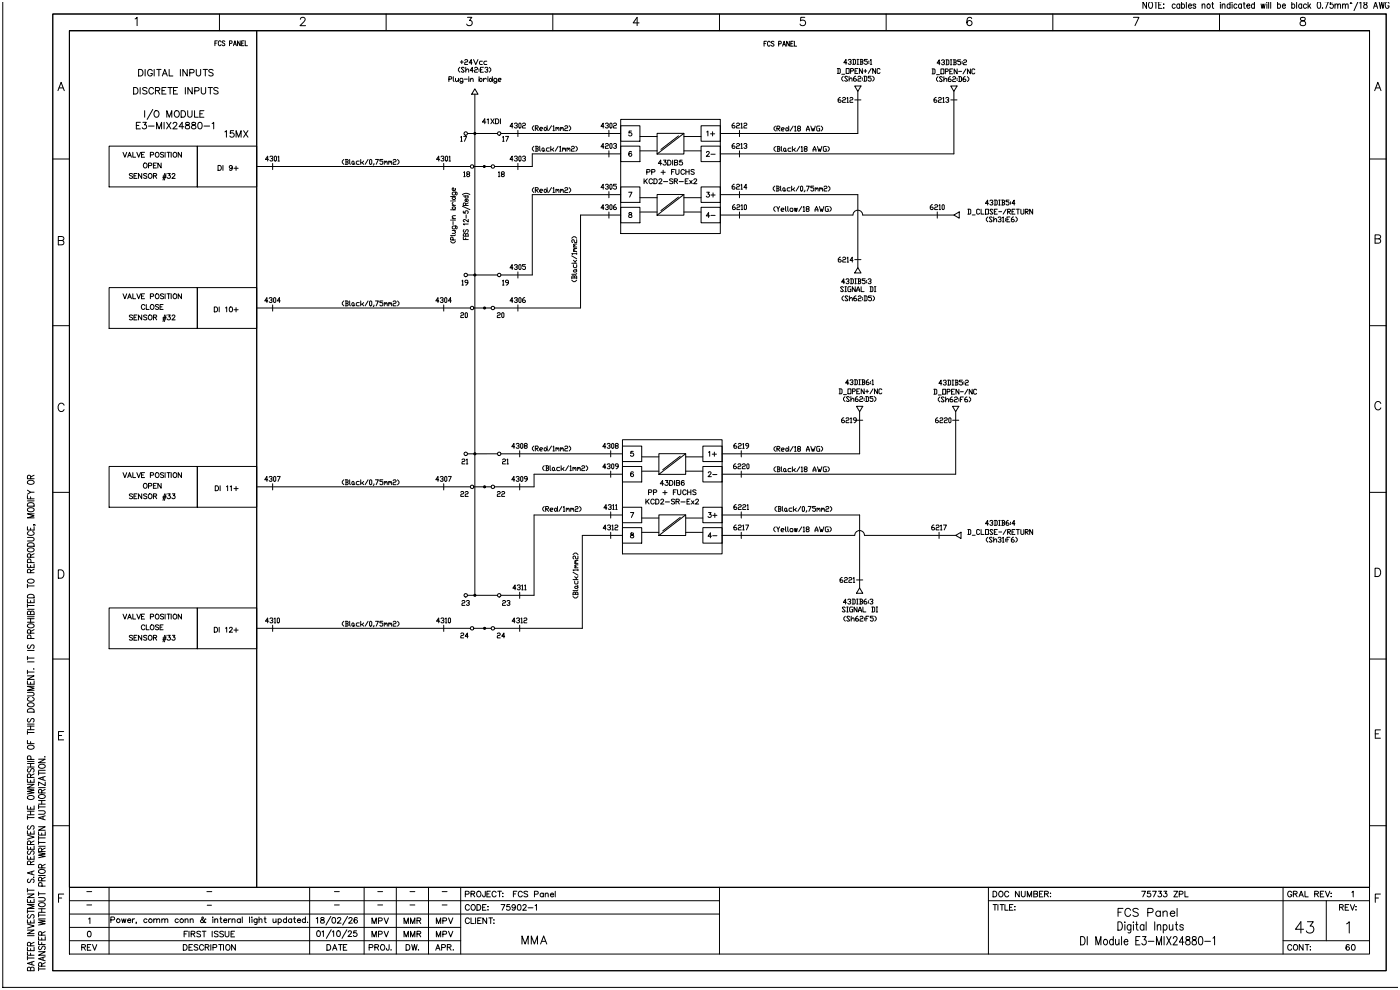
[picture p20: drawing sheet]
<svg xmlns="http://www.w3.org/2000/svg" width="420mm" height="297mm" viewBox="0 0 420 297" stroke-linecap="round" stroke-linejoin="round" font-family="sans-serif">
<!-- layer: 0 -->
<g fill="none" stroke="#000" stroke-width=".3">
<path d="M15.8 4.2h400v287h-400zM20.8 9.2h390v277h-390zM40.5 5.7l.6-.5v2.5M65.8 4.2v5M77 9.2v256.9M90.1 5.8l.5-.6 .8 .2a.78 .78 0 0 1-.2 1.1l-1.2 1.2h1.6M115.8 4.2v5M140.2 5.2h1.3l-.7 1a.83 .83 0 0 1 .6 1.3 .83 .83 0 0 1-1.4-.3M165.8 4.2v5M191.7 6.9h-1.8l1.2-1.7v2.5M215.8 4.2v5M241.4 5.2h-1.2l-.1 1.1a.88 .88 0 0 1 1.3-.1 .88 .88 0 0 1-.2 1.4 .88 .88 0 0 1-1.2-.4"/>
<path d="M265.8 4.2v5M291.4 5.6a.74 .74 0 0 0-1-.3 1.43 1.43 0 0 0 .4 2.4 .78 .78 0 0 0 .8-.8 .78 .78 0 0 0-.8-.8 .78 .78 0 0 0-.8 .8M315.8 4.2v5M339.9 5.2h1.7l-1.2 2.5M365.8 4.2v5M390.2 5.3a.51 .51 0 0 0 .2 .9 .9 .9 0 0 1 1 .3 .9 .9 0 0 1 0 1.1l-.9 .1a.72 .72 0 0 1-.6-.8 .72 .72 0 0 1 .7-.6l.5-.1a.51 .51 0 0 0 .3-.9zM17.4 27.2l.9-2.5 1 2.5M17.7 26.4h1.2M142.4 28.3v150.3M197.1 40h8v6.2h-8zM205.1 40l-8 6.2M412.3 27.2l1-2.5 .9 2.5"/>
<path d="M412.7 26.4h1.2M15.8 47.7h5M197.1 58.3h8v6.2h-8zM203.5 40.8l-5.3 4M203.5 59.1l-5.3 4.1M205.1 58.3l-8 6.2M410.8 47.7h5M17.5 72.1h1.1a.66 .66 0 0 1 .6 .7 .66 .66 0 0 1-.6 .6h-1.1v-2.5h1.1l.4 .3v.7l-.4 .2M412.4 71.6h1.1a.66 .66 0 0 1 .6 .7 .66 .66 0 0 1-.6 .6h-1.1v-2.5h1.1l.5 .3v.7l-.5 .2M15.8 97.7h5M410.8 97.7h5M19.2 121.5a.92 .92 0 0 0-1-.6 .92 .92 0 0 0-.8 1v.6a.92 .92 0 0 0 .8 .9 .92 .92 0 0 0 1-.6"/>
<path d="M197.6 136.1h8.1v6.2h-8.1zM204 136.8l-5.2 4.1M205.7 136.1l-8.1 6.2M414.2 121a.92 .92 0 0 0-1.1-.6 .92 .92 0 0 0-.7 1v.6a.92 .92 0 0 0 .7 .9 .92 .92 0 0 0 1.1-.6M15.8 147.7h5M197.6 154.4h8.1v6.2h-8.1zM204 155.2l-5.2 4M205.7 154.4l-8.1 6.2M410.8 147.7h5M17.5 170.9h.8a1.33 1.33 0 0 1 .9 1.3 1.33 1.33 0 0 1-.9 1.2h-.8zM412.4 170.4h.9a1.33 1.33 0 0 1 .8 1.3 1.33 1.33 0 0 1-.8 1.2h-.9zM15.8 197.7h5"/>
<path d="M410.8 197.7h5M19.1 219.4h-1.5v2.5h1.5M414 218.9h-1.5v2.5h1.5M17.6 220.6h.9M412.5 220.1h.9M15.8 247.7h5M410.8 247.7h5M17.6 269.3h.9M19.1 268.2h-1.5v2.5M20.8 278.2h117.4M20.8 274.2h195M20.8 270.2h195"/>
<path d="M20.8 266.2h390M32.7 266.2v20M92.9 266.2v20M109.2 266.2v20M118.9 266.2v20M128.5 266.2v20M138.2 266.2v20M215.8 266.2v20M296.5 270.2h114.3M296.5 266.2v20M335.3 276.5a1.34 1.34 0 0 1 1.4 .8 1.34 1.34 0 0 1-.5 1.6l-.9 .1zM337.4 276.5v.2z"/>
<path d="M337.4 277.3v1.7M339.2 277.3l-.1 2.3-.3 .2-.5-.1M339.2 277.7a.55 .55 0 0 0-.5-.4 .55 .55 0 0 0-.6 .4v.6a.68 .68 0 0 0 .7 .7l.4-.4M340 276.5v.2zM340 277.3v1.7M340.6 277.3h.7M340.9 276.5v2l.1 .4 .4 .1M343.1 277.7a.55 .55 0 0 0-.5-.4 .55 .55 0 0 0-.5 .4l-.1 .6a.68 .68 0 0 0 .7 .7l.4-.4M343.1 277.3v1.7M343.8 276.5v2.5M346.3 276.5v2.5M347.1 277.8l.5-.5 .5 .1v1.6"/>
<path d="M347.1 277.3v1.7M348.9 277.7a.55 .55 0 0 1 .5-.4 .55 .55 0 0 1 .6 .4l.1 .6a.68 .68 0 0 1-.8 .7l-.4-.4M348.9 277.3v2.5M350.7 277.3l.1 1.6 .5 .1 .5-.5M351.8 277.3v1.7M352.5 277.3h.7M352.8 276.5v2l.1 .4 .4 .1M354.9 277.7a.55 .55 0 0 0-.5-.4 .55 .55 0 0 0-.5 .4l.1 .2 .8 .4 .1 .3a.55 .55 0 0 1-.5 .4 .55 .55 0 0 1-.5-.4M384.8 266.2v20M397.8 270.2v12M412.5 269.3h.9M414 268.2h-1.5v2.5"/>
<path d="M20.8 282.2h117.4M324.1 280.9a1.34 1.34 0 0 1 1.4 .8 1.34 1.34 0 0 1-.4 1.6l-1 .1zM326.1 280.9v2.5M328.7 283.4v-2.5l.7 2.5 .8-2.5v2.5M331.2 281.9a.53 .53 0 0 1 .9 .2l.1 .6a.68 .68 0 0 1-.8 .7l-.4-.7zM333.9 282.1a.55 .55 0 0 0-.5-.4 .55 .55 0 0 0-.5 .4l-.1 .6a.68 .68 0 0 0 .7 .7l.4-.4M333.9 280.9v2.5M334.6 281.7l.1 1.6 .5 .1 .4-.5M335.6 281.7v1.7M336.4 280.9v2.5M337.2 282.5h1.1l-.2-.6a.53 .53 0 0 0-.9 .2v.6a.68 .68 0 0 0 .7 .7l.4-.4M340.7 282.1h.7"/>
<path d="M341.9 280.9h-1.2v2.5h1.2M342.7 280.9h1l-.6 1a.74 .74 0 0 1 .7 1.1 .74 .74 0 0 1-1.3-.1M344.4 282.3h1.7M346.9 283.4v-2.5l.7 2.5 .8-2.5v2.5M349.1 280.9v2.5M349.9 280.9l1.3 2.5M351.2 280.9l-1.3 2.5M351.9 281.5l.4-.6h.4l.4 .5-.3 .8-1 1.2h1.3M355.1 282.6h-1.4l1-1.7v2.5M355.8 281v.7a.99 .99 0 0 1 1 .5 .99 .99 0 0 1 0 1.1 .79 .79 0 0 1-1.2-.6 .79 .79 0 0 1 1-.8l.2-.2a.52 .52 0 0 0-.3-.8zM357.7 281v.7a.99 .99 0 0 1 1 .5 .99 .99 0 0 1 0 1.1 .79 .79 0 0 1-1.2-.6 .79 .79 0 0 1 1-.8l.2-.2a.52 .52 0 0 0-.3-.8zM359.7 281l.5-.1a1.63 1.63 0 0 1 0 2.5h-.2a1.85 1.85 0 0 1-.3-2.4z"/>
<path d="M361.3 282.3h1.8M363.8 281.4l.5-.5v2.5M384.8 282.2h26"/>
</g>
<!-- layer: _TEXTO -->
<g fill="none" stroke="#000" stroke-width=".3">
<path d="M64.5 12.9h.4M65.2 12.2h-.7v1.5M66.3 12.6a.43 .43 0 0 0-.5-.4 .43 .43 0 0 0-.3 .6v.4a.43 .43 0 0 0 .3 .5 .43 .43 0 0 0 .5-.3M67.4 12.5l-.3-.3-.5 .3 .2 .3 .6 .5-.3 .4-.5-.2M68.8 13l.7-.1v-.6l-.7-.1v1.5M70 13.7l.5-1.5 .4 1.5M70.2 13.2h.5M72 12.2v1.5l-.8-1.5v1.5M72.5 12.9h.4M73.2 12.2h-.7v1.5h.7M73.5 12.2v1.5h.7M138.1 18.6h.8"/>
<path d="M138.5 18.1v1M139.4 18.1l.2-.2h.4l.3 .2-.3 .5h-.4l-.2 .3v.4h.9M141.6 18.9h-.9l.7-1v1.4M142 17.9l.7 1.4 .7-1.4M144.7 18.4h-.7l-.2 .2 .2 .7h.7M146 18.4h-.7l-.2 .2 .2 .7h.7M229.2 13.1h.4M229.9 12.4h-.7v1.4M231 12.7a.43 .43 0 0 0-.5-.3 .43 .43 0 0 0-.3 .5v.4a.43 .43 0 0 0 .3 .5 .43 .43 0 0 0 .5-.3M232.1 12.6l-.2-.2-.5 .2 .1 .3 .6 .5-.2 .4-.5-.2M233.5 13.1h.7v-.7h-.7v1.4M234.7 13.8l.5-1.4 .4 1.4"/>
<path d="M234.9 13.4h.6M236.7 12.4v1.4l-.7-1.4v1.4M237.2 13.1h.4M237.9 12.4h-.7v1.4h.7M238.3 12.4v1.4h.6M254 18.8h-.9l.6-1v1.5M254.4 18.1l.2-.3h.5l.2 .5-.4 .3M255.1 18.6l.2 .2-.2 .5h-.5l-.2-.2M255.7 17.8h.7l.2 .3v1l-.2 .2h-.7M256 17.8v1.5M257.1 17.8h.4M257.1 19.3h.4"/>
<path d="M257.3 17.8v1.5M257.9 17.8h.7l.2 .3-.2 .5M258.2 18.6h.4l.2 .5-.2 .2h-.7M258.2 17.8v1.5M260.2 17.8h-.9v.5h.6l.3 .3-.3 .7h-.4l-.2-.2M260.6 18.3v.3M260.6 18.8v.3M261 18.1l.3-.3v1.5M261 19.3h.5M281.9 18.9h-.8l.6-1v1.5M282.4 18.2l.2-.3h.4l.3 .3v.2l-.5 .3M283 18.7l.3 .2-.3 .5h-.4l-.2-.2"/>
<path d="M283.7 17.9h.7l.2 .3v1l-.2 .2h-.7M283.9 17.9v1.5M285 17.9h.5M285 19.4h.5M285.3 17.9v1.5M285.9 17.9h.7l.2 .3-.2 .5M286.1 18.7h.5l.2 .5-.2 .2h-.7M286.1 17.9v1.5M288.1 17.9h-.9v.5h.7l.2 .3-.2 .7h-.4l-.3-.2M288.6 18.4v.3M288.6 18.9v.3M289 18.2l.2-.3h.5l.2 .3-.2 .5h-.5l-.2 .2v.5h.9"/>
<path d="M40.1 26.2h.6a1.05 1.05 0 0 1 .7 1 1.05 1.05 0 0 1-.7 1h-.6zM40.9 37.6h.7M41.6 20.8h.6a1.05 1.05 0 0 1 .7 1 1.05 1.05 0 0 1-.7 1h-.6zM42 26.2v2M42.1 36.7h-1.2v2h1.2M42.9 36.7h1l-.6 .7a.65 .65 0 0 1 .5 1.1 .65 .65 0 0 1-1.1-.2M43.4 33.2v2M43.5 20.8v2M44.1 26.5l-.5-.3-.8 .3 .2 .5 1.1 .6v.3l-.5 .3-.8-.3M44.5 37.8h1.7M45.7 21.3a.72 .72 0 0 0-.8-.5 .72 .72 0 0 0-.6 .8v.4a.7 .7 0 0 0 .7 .8 .7 .7 0 0 0 .7-.8h-.5M45.8 32.8l-1.7 3"/>
<path d="M46.1 26.7a.72 .72 0 0 0-.9-.5 .72 .72 0 0 0-.5 .8v.5a.72 .72 0 0 0 .5 .7 .72 .72 0 0 0 .9-.5M46.2 20.8v2M46.6 33.3a.92 .92 0 0 1 1.1 .9 .92 .92 0 0 1-1.1 .9l-.4-.7zM46.6 27.2l1.1-.1 .1-.7-1.2-.2v2M47 38.7v-2l.7 2 .8-2v2M47 20.8h1.3M47.3 27.2l.6 1M47.6 20.8v2M48.6 27.2h.7M48.7 22.8l.7-2 .8 2M49 22.1h.9M49.2 36.7v2"/>
<path d="M49.8 26.2h-1.2v2h1.2M50 36.7l1.3 2M50 35.2v-2l.8 2 .7-2v2M50.4 26.2h1.3M50.7 20.8v2h1.2M51 26.2v2M51.3 36.7l-1.3 2M51.9 37.2l.4-.5 .6 .1 .2 .3-.3 .6-1 1h1.3M52 27.2h.8M52.5 33.5l.1-.2a.92 .92 0 0 1 1.2 .9 .92 .92 0 0 1-1.2 .9l-.3-.7zM53.3 26.2h-1.3v2h1.3M54.1 20.8v2"/>
<path d="M54.3 33.2h.7a1.05 1.05 0 0 1 .7 1 1.05 1.05 0 0 1-.7 1h-.7zM55.1 38h-1.4l.9-1.3v2M55.6 26.2v2M55.8 36.8v.5l.8 .3 .3 .4a.66 .66 0 0 1-.7 .7 .66 .66 0 0 1-.6-.7l1.2-.8-.1-.4zM56.2 20.8v2l-1.4-2v2M56.3 33.2v1.4l.6 .6 .6-.3 .1-1.7M56.9 21.9l1.1-.1 .2-.3-.1-.5-1.2-.2v2M57.6 36.8v.5l.9 .3 .3 .4a.66 .66 0 0 1-.7 .7 .66 .66 0 0 1-.7-.7l1.3-.8-.1-.4zM57.7 26.2v2l-1.4-2v2M58.4 33.2v2h1.1M58.4 27.3l1.1-.1 .2-.3-.1-.5-1.2-.2v2M58.9 20.8v1.4l.5 .6 .7-.3 .1-1.7"/>
<path d="M59.6 36.8a.64 .64 0 0 1 .9 .3l.1 .4a.84 .84 0 0 1-.7 1.2 1.25 1.25 0 0 1-.3-1.9zM59.9 34.1h.8M60.4 26.2v1.4l.5 .6 .7-.3 .1-1.7M60.9 20.8h1.3M61.2 33.2h-1.3v2h1.3M61.2 37.8h1.7M61.6 20.8v2M62.4 26.2h1.3M63.1 26.2v2M63.6 37.1l.5-.4v2M63.9 21.1l-.4-.3-.9 .3 .2 .5 1.1 .6v.3l-.4 .3-.9-.3M65.4 26.5l-.4-.3-.9 .3 .2 .5 1.1 .6v.3l-.4 .3-.9-.3"/>
<path d="M67.4 39.6l.5-.4v2M70.1 39.2h-1l-.1 .8a.69 .69 0 0 1 1.1 0 .69 .69 0 0 1-.1 1.1 .69 .69 0 0 1-1.1-.3M73.1 39.2l1.3 2M74.4 39.2l-1.3 2M134.6 23.7h.7l.2-.5-.2-.2h-.7v1.5M136 23v1.2l.2 .3M136.6 23.5v.7l.2 .3 .7-.5M137.5 23.5v1M137.9 20.2l-.4 .5v.5l.4 .5M138.8 24.5h-.6l-.3-.3 .3-.7h.4l.2 .2v1l-.2 .3h-.4l-.3-.3M139.2 20.4l-.2-.2h-.4l-.2 .2 .8 1-.2 .3h-.4l-.2-.3M139.3 23.7h.9"/>
<path d="M139.7 21.2l.7-.5 .2 .2v.8M139.7 20.2v1.5M140.6 23v.2M140.6 23.5v1M141 24l.7-.5 .2 .2v.8M141 23.5v1M141.9 21.2h-.9l.7-1v1.5M142.3 20.4l.3-.2h.4l.2 .2-.2 .5h-.4l-.3 .3v.5h.9M143.7 20.7v.2M143.7 21.2v.2M143.7 23v1.5M144.1 20.9h.5"/>
<path d="M144.1 23.5l.5 .2-.2 .8-.7-.5zM145 20.2h-.9v1.5h.9M145 23.5v1M145.4 20.4l.3-.2h.4l.2 .5-.4 .2M145.7 36.6h-1l.7-1v1.5M145.9 23.7l-.4-.2-.5 .5M146.1 35.9l.3-.3v1.5M146.1 20.9l.2 .3-.2 .5h-.4l-.3-.3M146.3 23v.2M146.3 23.5v1M146.8 20.2l.4 .5v.5l-.4 .5M147 23.5l.7 .5-.5 .5-.4-.3z"/>
<path d="M147.2 35.6l1 1.5M147.7 23v1.5M148.2 35.6l-1 1.5M148.6 35.6h.5a.79 .79 0 0 1 .5 .8 .79 .79 0 0 1-.5 .7h-.5zM149 24.5h-.7l-.2-.3 .2-.7h.5l.2 .2v1l-.2 .3h-.5l-.2-.3M149.4 24h.7l.2-.3-.2-.2h-.4l-.3 .2 .3 .8h.4M150.1 35.6v1.5M189.4 39.3h-.7l-.1 .6a.52 .52 0 0 1 .8 0 .52 .52 0 0 1-.1 .8 .52 .52 0 0 1-.7-.2M212 39.6l.3-.3v1.5M213.7 39.5v1.3M251.1 20.6h.7l.2 .2v1l-.2 .2h-.7M251.4 20.6v1.4"/>
<path d="M252.5 22.3h.9M252.9 22.9l-.4 .5v.5l.4 .4M253.8 20.6h.9v1.4h-.9zM254.2 23.1l-.2-.2h-.4l-.3 .2 .9 1-.2 .2h-.4l-.3-.2M254.7 23.9l.6-.5 .3 .2v.7M254.7 22.9v1.4M255.1 21.3h.7l.2-.5-.2-.2h-.7v1.4M256.4 21.3h.5M256.7 22.9l-.7 .5v.7l.2 .2h.5l.2-.4-.2-.3h-.7M257.3 23.1l.2-.2h.5l.2 .2-.2 .5h-.5l-.2 .3v.4h.9M257.3 20.6h-.9v1.4h.9M258.6 23.4v.2"/>
<path d="M258.6 23.9v.2M258.7 20.6v1.4l-.9-1.4v1.4M259.1 22.9h.6l.3 .2v1l-.3 .2h-.6M259.1 21.3h.9M259.3 22.9v1.4M259.5 20.8v1M261.3 22.9h-.9v.5h.7l.2 .7-.2 .2h-.5l-.2-.2M261.3 20.6l-.9 1.4M261.7 22.9l.5 .5v.5l-.5 .4M262.6 20.6v1.4l-.9-1.4v1.4M264 20.8l-.3-.2h-.4l-.2 .2v1l.2 .2h.4l.3-.2M279.6 20.7h.6l.2 .2v1l-.2 .2h-.6"/>
<path d="M279.8 20.7v1.4M280.9 22.4h.9M281.3 23l-.4 .5v.5l.4 .5M282.2 20.7h.9v1.4h-.9zM282.6 23.2l-.2-.2h-.4l-.2 .2 .8 1-.2 .3h-.4l-.2-.3M283.1 24l.6-.5 .3 .2v.8M283.1 23v1.5M283.5 21.4h.7l.2-.5-.2-.2h-.7v1.4M284.9 21.4h.4M285.1 23l-.7 .5v.7l.2 .3h.5l.2-.3-.2-.5h-.7M285.7 23.2l.3-.2h.4l.2 .2-.2 .5h-.4l-.3 .3v.5h.9M285.7 20.7h-.8v1.4h.8"/>
<path d="M287.1 23.5v.2M287.1 24v.2M287.1 20.7v1.4l-.9-1.4v1.4M287.5 23h.7l.2 .2v1l-.2 .3h-.7M287.5 21.4h.9M287.7 23v1.5M289.5 23l-.7 .5v.7l.3 .3h.4l.2-.3-.2-.5h-.7M289.7 20.7l-.9 1.4M290.2 23l.4 .5v.5l-.4 .5M291.1 20.7v1.4l-.9-1.4v1.4M292.4 20.9l-.2-.2h-.5l-.2 .2v1l.2 .2h.5l.2-.2M36.9 45.7l.6 1.5 .5-1.5"/>
<path d="M38.3 47.2l.6-1.5 .5 1.5M38.5 46.7h.7M39.8 52.2l-.4-.2-.6 .2 .1 .4 .9 .5-.4 .4-.6-.2M39.8 45.7v1.5h.9M40.2 52.7h.6M41 45.7l.6 1.5 .6-1.5M41.1 52h-.9v1.5h.9M42.4 46.4h.6M42.5 52v1.5l-1-1.5v1.5M43.1 49.1l.2-.1a.66 .66 0 0 1 .8 .7 .66 .66 0 0 1-1 .5zM43.3 45.7h-.9v1.5h.9M44 52.2l-.3-.2-.6 .2 .1 .4 .8 .5-.3 .4-.6-.2"/>
<path d="M44.5 49.7l.9-.1 .1-.6-1-.1v1.5M44.6 52.2l.2-.1a.66 .66 0 0 1 .8 .7 .66 .66 0 0 1-1 .5zM45.1 46.5l.8-.1 .1-.6-.9-.1v1.5M46 52.7h.9v-.5l-.9-.2v1.5M46 49.6h.6M46.5 52.7l.5 .8M46.7 45.9l.2-.1a.66 .66 0 0 1 .8 .7 .66 .66 0 0 1-1 .4zM46.9 48.9h-.9v1.5h.9M48.3 48.9v1.5l-1-1.5v1.5M48.8 53.2h1M48.9 52.8h1M49.1 45.9l-.4-.2-.6 .2 .2 .3 .8 .5-.4 .5-.6-.3"/>
<path d="M49.4 52l-.5 2M49.5 45.7v1.5M49.8 52l-.5 2M50.1 45.7h1M50.3 52h.8l-.5 .6a.49 .49 0 0 1 .4 .8 .49 .49 0 0 1-.8-.2M50.6 45.7v1.5M51.3 45.7v1.5M51.6 52.4l.3-.4 .6 .3-.9 1.2h.9M52 45.9l.2-.1a.66 .66 0 0 1 .9 .7 .66 .66 0 0 1-1.1 .4zM54.4 45.7v1.5l-1-1.5v1.5M65.4 49.6h.5a.79 .79 0 0 1 .5 .8 .79 .79 0 0 1-.5 .7h-.5zM66.9 49.6v1.5"/>
<path d="M69.7 50.1a.46 .46 0 0 1-.7 .4 .46 .46 0 0 1-.1-.7 .46 .46 0 0 1 .7 0l-.1 1.2-.7-.1M70.2 50.5h1.2M70.8 49.8v1.3M70.8 41.2v-2l.8 2 .7-2v2M138.2 41.2l.2-.3v1.5M138.2 42.4h.4M139.1 40.9h.9l-.7 1.5M139.1 51.8l.2-.3v1.5M139.1 53h.4M140.2 52.2l-.2-.2 .2-.5h.4l.3 .3-.3 .4h-.4l-.2 .3 .2 .5h.4l.3-.3-.3-.5M149.5 51.8l.2-.3v1.5M149.5 53h.4"/>
<path d="M150.6 52.2l-.2-.2 .2-.5h.4l.3 .3-.3 .4h-.4l-.2 .3 .2 .5h.4l.3-.3-.3-.5M150.8 41.2l.2-.3v1.5M150.8 42.4h.4M151.6 40.9h.9l-.6 1.5M188.6 57.6h.9l-.7 1.5M189.4 45.6v-.1a.67 .67 0 0 0-.8 .6 .67 .67 0 0 0 .7 .7 .46 .46 0 0 0 0-.8 .46 .46 0 0 0-.7 .4M193.2 53.6v1.5M193.5 54.3l.7 .8M194 51.6l.8-.1 .1-.5-.9-.2v1.5M194.2 53.6l-1 1M195.5 51.6l.8-.1 .1-.5-.9-.2v1.5M195.7 54a.54 .54 0 0 0-.6-.4 .54 .54 0 0 0-.4 .6v.3a.54 .54 0 0 0 .4 .6 .54 .54 0 0 0 .6-.4"/>
<path d="M196.1 53.6h.5a.79 .79 0 0 1 .5 .8 .79 .79 0 0 1-.5 .7h-.5zM197.7 54l.2-.4 .6 .3-.9 1.2h1M198.3 51.7h1.2M198.5 49h-1l.7-1v1.5M198.9 51v1.3M199 48h.8l-.4 .6a.49 .49 0 0 1 .3 .8 .49 .49 0 0 1-.8-.2M199 54.5h1.3M200.3 48h.5a.79 .79 0 0 1 .5 .8 .79 .79 0 0 1-.5 .7h-.5zM201.4 51.5h.6M201.7 48v1.5M201.8 53.8l-.3-.2-.7 .2 .2 .4 .8 .5-.3 .4-.7-.2M202.2 54.3h.9v-.5l-.9-.2v1.5"/>
<path d="M202.3 48.7l.9 .2 .1 .3-.4 .3h-.6v-1.5l.9 .2v.4l-.3 .1M202.3 50.8h-.9v1.5M202.7 50.8v1.1l.4 .4 .5-.2 .1-1.3M202.7 54.3l.5 .8M203.7 54.5h1.3M204.6 48h-.7l-.1 .7a.52 .52 0 0 1 .8 0 .52 .52 0 0 1-.1 .7 .52 .52 0 0 1-.7-.2M205.3 51.2a.54 .54 0 0 0-.6-.4 .54 .54 0 0 0-.5 .6v.3a.54 .54 0 0 0 .5 .6 .54 .54 0 0 0 .6-.3M205.5 54.3h.6M205.7 51.5h1M205.7 50.8v1.5M206.4 53.6h-.9v1.5h.9M206.7 50.8v1.5"/>
<path d="M206.9 54.1l.7 1M207.6 54.1l-.7 1M208.1 54l.3-.4 .6 .3-1 1.2h1M208.2 51l-.3-.2-.7 .2 .2 .4 .8 .3v.4l-.3 .2-.7-.2M211.9 45.8l.3-.4 .5 .3-.9 1.2h1M212 57.6h.7l-.4 .6a.49 .49 0 0 1 .4 .8 .49 .49 0 0 1-.9-.2M213.1 40.1h1.3M213.2 46.3h1.3M213.2 58.5h1.3M213.9 57.9v1.2M188.7 63.8v.5l.8 .4a.49 .49 0 0 1-.5 .6 .49 .49 0 0 1-.4-.6l.9-.6-.1-.3zM212.9 64.7h-1.1l.7-.9v1.4"/>
<path d="M213.2 64.6h1.3M290.3 62.7h.6l.3 .3v1l-.3 .2h-.6M290.5 62.7v1.5M291.6 64.5h.9M293.8 63l-.2-.3h-.4l-.3 .3v1l.3 .2h.4l.2-.2M294.3 62.7v1.5h.8M295.6 62.7h.9v1.5h-.9zM296.3 65.1l-.5 .5v.4l.5 .5M296.5 61h-.9l.6-1v1.5M296.9 60.3l.2-.3h.5l.2 .5-.5 .3M297.6 60.8l.2 .2-.2 .5h-.5l-.2-.3M297.6 65.3l-.2-.2h-.5l-.2 .2 .9 1-.2 .2h-.5l-.2-.2"/>
<path d="M297.8 63l-.2-.3h-.5l-.2 .3 .9 1-.2 .2h-.5l-.2-.2M298 66l.7-.4 .2 .2v.7M298 65.1v1.4M298.2 60h.7l.2 .3v.9l-.2 .3h-.7M298.2 63.5h.5M298.4 60v1.5M299.1 62.7h-.9v1.5h.9M299.4 65.3l.2-.2h.4l.2 .5-.4 .2M299.5 60h.5M299.5 61.5h.5M299.6 63.5h.8M299.8 60v1.5"/>
<path d="M300 65.8l.2 .2-.2 .5h-.4l-.2-.2M300.4 60h.7l.2 .3-.2 .5M300.7 60.8h.4l.2 .4-.2 .3h-.7M300.7 60v1.5M300.7 65.3l.2-.2v1.4M300.7 66.5h.4M301.6 65.6v.2M301.6 66v.3M301.8 62.7l-.9 1.5M302 65.8h.5M302.2 63.5h.7l.2-.5-.2-.3h-.7v1.5M302.4 63.5l.7 .7"/>
<path d="M302.6 60h-.8v.5h.6l.2 .3-.2 .7h-.4l-.2-.3M302.9 65.1h-.9v1.4h.9M303.1 60.5v.3M303.1 61v.2M303.5 63.5h.5M304 65.1l-.7 .5v.7l.3 .2h.4l.2-.2-.2-.5h-.7M304.4 61h-.9l.7-1v1.5M304.4 62.7h-.9v1.5h.9M304.7 65.1l.4 .5v.4l-.4 .5M304.9 62.7h.8M305.3 62.7v1.5M306.2 62.7v1.3l.2 .2h.5l.2-.2v-1.3"/>
<path d="M307.5 63.5h.7l.2-.5-.2-.3h-.7v1.5M307.7 63.5l.7 .7M309.7 62.7v1.5l-.9-1.5v1.5M36.9 88.1l.6 1.5 .5-1.5M38.3 89.6l.6-1.5 .5 1.5M38.5 89.1h.7M39.8 94.7l-.4-.2-.6 .2 .1 .3 .9 .5-.4 .4-.6-.2M39.8 88.1v1.5h.9M40.2 95.2h.6M41 88.1l.6 1.5 .6-1.5M41.1 94.5h-.9v1.4h.9M42.4 88.8h.6"/>
<path d="M42.5 94.5v1.4l-1-1.4v1.4M43.3 88.1h-.9v1.5h.9M43.5 91.7a.54 .54 0 0 0-.7-.4 .54 .54 0 0 0-.4 .6v.3a.54 .54 0 0 0 .4 .6 .54 .54 0 0 0 .7-.3M43.9 91.3v1.5h.8M44 94.7l-.3-.2-.6 .2 .1 .3 .8 .5-.3 .4-.6-.2M44.6 94.7l.2-.2a.66 .66 0 0 1 .8 .8 .66 .66 0 0 1-1 .4zM45.1 88.9l.8-.1 .1-.5-.9-.2v1.5M45.3 91.4a.66 .66 0 0 1 .9 .7 .66 .66 0 0 1-1 .5l-.1-.7zM46 95.2l.9-.1v-.5l-.9-.1v1.4M46.5 95.2l.5 .7M46.7 88.3l.2-.1a.66 .66 0 0 1 .8 .7 .66 .66 0 0 1-1 .5zM47.6 91.5l-.4-.2-.6 .2 .1 .4 .9 .5-.4 .4-.6-.2"/>
<path d="M48 92h.6M48.8 95.7h1M48.9 95.2h1M48.9 91.3h-.9v1.5h.9M49.1 88.3l-.4-.2-.6 .2 .2 .4 .7 .3 .1 .4-.4 .2-.6-.2M49.4 94.5l-.5 1.9M49.5 88.1v1.5M49.8 94.5l-.5 1.9M50.1 88.1h1M50.3 94.5h.8l-.5 .5a.49 .49 0 0 1 .4 .8 .49 .49 0 0 1-.8-.1M50.6 88.1v1.5M51.3 88.1v1.5"/>
<path d="M51.6 94.8l.3-.3 .6 .3-.9 1.1h.9M52 88.3l.2-.1a.66 .66 0 0 1 .9 .7 .66 .66 0 0 1-1.1 .5zM54.4 88.1v1.5l-1-1.5v1.5M64.3 92.1h.5a.79 .79 0 0 1 .5 .7 .79 .79 0 0 1-.5 .7h-.5zM65.7 92.1v1.4M67.6 92.3l.4-.2v1.4M69 92.1a.67 .67 0 0 1 .8 .7 .67 .67 0 0 1-.8 .7l-.2-.6zM70.2 92.9h1.2M70.8 92.3v1.2M138.2 94l.2-.2h.5l.2 .2-.2 .5h-.5l-.2 .3v.4h.9M138.6 84.3l.2-.3v1.5M138.6 85.5h.4"/>
<path d="M139.7 93.8l.5 .2v1l-.2 .2-.5-.2v-1zM140.3 84.8h-.6l-.3-.3 .3-.5h.4l.2 .3v.7l-.6 .5M149.2 94l.2-.2h.4l.2 .2-.2 .5h-.4l-.2 .3v.4h.8M150.7 93.8l.4 .2v1l-.2 .2-.4-.2v-1zM150.7 84.3l.2-.3v1.5M150.7 85.5h.5M152.5 84.8h-.7l-.2-.3 .2-.5h.5l.2 .3v.7l-.7 .5M253 86.2l-.2-.2h-.5l-.2 .2 .9 1-.2 .3h-.5l-.2-.3M253 88.7l-.4 .5v.5l.4 .5M253.3 84.6h-.9l.7-1v1.5M253.4 86h.5M253.4 87.5h.5"/>
<path d="M253.6 86v1.5M253.7 83.9l.3-.3h.4l.2 .3-.2 .5h-.2M254.3 89l-.2-.3h-.4l-.3 .3 .9 1-.2 .2h-.4l-.3-.2M254.4 84.4l.2 .2-.2 .5h-.4l-.3-.3M254.8 89.7l.6-.5 .2 .3v.7M254.8 88.7v1.5M255.1 83.6h.6l.3 .3v.9l-.3 .3h-.6M255.2 86h-.7l-.2 .2v1l.2 .3h.7v-.8h-.2M255.3 83.6v1.5M256.4 83.6h.4M256.4 85.1h.4M256.5 86v1.5l-.9-1.5v1.5"/>
<path d="M256.6 83.6v1.5M256.7 88.7l-.6 .5v.8l.2 .2h.4l.3-.5-.3-.2h-.6M257 87.5l.4-1.5 .4 1.5M257 87h.8M257.3 83.6h.6l.3 .3-.3 .5M257.4 89l.2-.3h.5l.2 .3-.2 .5h-.5l-.2 .2v.5h.9M257.5 84.4h.4l.3 .4-.3 .3h-.6M257.5 83.6v1.5M258.3 86v1.5h.9M258.7 89.2v.3M258.7 89.7v.3M259.2 88.7h.6l.3 .3v1l-.3 .2h-.6"/>
<path d="M259.4 88.7v1.5M259.5 83.6h-.9v.5h.7l.2 .3-.2 .7h-.5l-.2-.3M259.9 84.1v.3M259.9 84.6v.2M260.4 83.9l.2-.3h.4l.3 .5-.5 .3M260.9 86h.7l.2 .2v1l-.2 .3h-.7M261 84.4l.3 .2-.3 .5h-.4l-.2-.3M261.2 86v1.5M261.4 88.7h-.9v.5h.7l.2 .3v.5l-.2 .2h-.5l-.2-.2M261.8 88.7l.5 .5v.5l-.5 .5M262.3 86h.4M262.3 87.5h.4"/>
<path d="M262.5 86v1.5M251.7 116.6h.6l.3 .3v1l-.3 .2h-.6M251.9 116.6v1.5M253 118.4h.9M253.4 119l-.4 .4v.5l.4 .5M254.3 116.6h.9v1.5h-.9zM254.5 114.9h-.9l.7-1v1.5M254.8 119.2l-.3-.2h-.4l-.2 .2 .9 1-.3 .2h-.4l-.2-.2M254.9 114.1l.3-.2h.4l.2 .2v.3l-.4 .2M255.2 119.9l.7-.5 .2 .3v.7M255.2 119v1.4M255.6 114.6l.2 .3-.2 .5h-.4l-.3-.3"/>
<path d="M255.7 117.4h.6l.2-.5-.2-.3h-.6v1.5M256.3 113.9h.6l.3 .2v1l-.3 .3h-.6M256.5 113.9v1.5M257 117.4h.4M257.2 119l-.7 .4v.8l.2 .2h.5l.2-.5-.2-.2h-.7M257.6 113.9h.4M257.6 115.4h.4M257.8 113.9v1.5M257.9 119.2l.2-.2h.4l.2 .2-.2 .5h-.4l-.2 .2v.5h.8M257.9 116.6h-.9v1.5h.9M258.5 113.9h.6l.3 .2-.3 .5M258.7 114.6h.4l.3 .5-.3 .3h-.6"/>
<path d="M258.7 113.9v1.5M259.2 119.4v.3M259.2 119.9v.3M259.2 116.6v1.5l-.9-1.5v1.5M259.6 119h.7l.2 .2v1l-.2 .2h-.7M259.6 117.4h.9M259.8 119v1.4M260.1 116.9v1M260.5 113.9l-.7 .5v.7l.2 .3h.5l.2-.3-.2-.5h-.7M261.1 114.4v.2M261.1 114.9v.2M261.6 114.1l.2-.2v1.5"/>
<path d="M261.6 115.4h.4M261.8 119h-.9v.4h.7l.2 .3-.2 .7h-.4l-.3-.2M261.8 116.6l-.8 1.5M262.3 119l.4 .4v.5l-.4 .5M263.2 116.6v1.5l-.9-1.5v1.5M264.5 116.9l-.2-.3h-.5l-.2 .3v1l.2 .2h.5l.2-.2M280.1 116.8h.7l.2 .2v1l-.2 .2h-.7M280.3 116.8v1.4M281.4 118.5h.9M281.9 119.1l-.5 .5v.4l.5 .5M282.5 115h-.9l.7-1v1.5M282.7 116.8h.9v1.4h-.9z"/>
<path d="M282.9 114.3l.2-.3h.5l.2 .3v.2l-.4 .3M283.2 119.3l-.2-.2h-.5l-.2 .2 .9 1-.2 .2h-.5l-.2-.2M283.6 114.8l.2 .2-.2 .5h-.5l-.2-.3M283.6 119.1v1.4M284.1 117.5h.6l.3-.5-.3-.2h-.6v1.4M284.2 114h.7l.2 .3v.9l-.2 .3h-.7M284.5 114v1.5M285.4 117.5h.4M285.6 114h.4M285.6 115.5h.4M285.6 119.1l-.7 .5v.7l.3 .2h.4l.2-.5-.2-.2h-.7M285.8 114v1.5"/>
<path d="M286.3 119.3l.2-.2h.4l.3 .2-.3 .5h-.4l-.2 .2v.5h.9M286.3 116.8h-.9v1.4h.9M286.5 114h.6l.2 .3-.2 .5M286.7 114.8h.4l.2 .4-.2 .3h-.6M286.7 114v1.5M287.6 119.6v.2M287.6 116.8v1.4l-.9-1.4v1.4M288 119.8h.5M288.1 117.5h.8M288.7 114h-.9v.5h.6l.3 .3-.3 .7h-.4l-.2-.3M288.9 119.1h-.9v1.4M289.1 114.5v.3"/>
<path d="M289.1 115v.2M289.6 114.3l.2-.3h.4l.2 .3-.2 .5h-.4l-.2 .2v.5h.8M290 119.1l-.6 .5v.7l.2 .2h.4l.3-.2-.3-.5h-.6M290.3 116.8l-.9 1.4M290.7 119.1l.4 .5v.4l-.4 .5M291.6 116.8v1.4l-.9-1.4v1.4M292.9 117l-.2-.2h-.5l-.2 .2v1l.2 .2h.5l.2-.2M138.6 137.9l.2-.2h.4l.2 .2-.2 .5h-.4l-.2 .3v.4h.8M139.9 137.9l.2-.2v1.4M139.9 139.1h.4M150.7 137.9l.2-.2h.5l.2 .2-.2 .5h-.5l-.2 .3v.4h.9M152.1 137.9l.2-.2v1.4"/>
<path d="M152.1 139.1h.4M189.9 135.4h-.7v.6a.52 .52 0 0 1 .7 0 .52 .52 0 0 1 0 .8 .52 .52 0 0 1-.8-.2M212.5 135.7l.4-.3v1.5M213.6 136.2h1.3M214.3 135.6v1.3M283.6 120l.7-.4 .2 .2v.7M287.6 120v.3M36.9 141.8l.6 1.4 .5-1.4M38.3 143.2l.6-1.4 .5 1.4M38.5 142.7h.7M39.8 148.3l-.4-.2-.6 .2 .1 .4 .9 .5-.4 .4-.6-.2M39.8 141.8v1.4h.9"/>
<path d="M40.2 148.8h.6M41 141.8l.6 1.4 .6-1.4M41.1 148.1h-.9v1.5h.9M42.4 142.5h.6M42.5 148.1v1.5l-1-1.5v1.5M43.3 145a.66 .66 0 0 1 .8 .8 .66 .66 0 0 1-1 .4l-.1-.7zM43.3 141.8h-.9v1.4h.9M44 148.3l-.3-.2-.6 .2 .1 .4 .8 .5-.3 .4-.6-.2M44.5 145.7h.9l.1-.6-1-.1v1.5M44.6 148.3l.2-.1a.66 .66 0 0 1 .8 .7 .66 .66 0 0 1-1 .5zM45.1 142.5h.8l.1-.6-.9-.1v1.4M46 148.8l.9-.1v-.4l-.9-.2v1.5"/>
<path d="M46 145.7h.6M46.5 148.8l.5 .8M46.7 142l.2-.2a.66 .66 0 0 1 .8 .7 .66 .66 0 0 1-1 .5zM46.9 145h-.9v1.5h.9M48.3 145v1.5l-1-1.5v1.5M48.8 149.3h1M48.9 148.9h1M49.1 142l-.4-.2-.6 .2 .2 .3 .8 .5-.4 .4-.6-.2M49.4 148.1l-.5 2M49.5 141.8v1.4M49.8 148.1l-.5 2M50.1 141.8h1"/>
<path d="M50.3 148.1h.8l-.5 .6a.49 .49 0 0 1 .4 .8 .49 .49 0 0 1-.8-.2M50.6 141.8v1.4M51.3 141.8v1.4M51.7 148.1h.8l-.5 .6a.49 .49 0 0 1 .4 .8 .49 .49 0 0 1-.8-.2M52 142l.2-.2a.66 .66 0 0 1 .9 .7 .66 .66 0 0 1-1.1 .5zM54.4 141.8v1.4l-1-1.4v1.4M64.6 145.7h.4a.79 .79 0 0 1 .6 .7 .79 .79 0 0 1-.6 .8h-.4zM66 145.7v1.5M67.9 146l.4-.3v1.5M69 146l.4-.3v1.5M70.2 146.5h1.2M70.8 145.9v1.3"/>
<path d="M138.2 147.7l.2-.3h.5l.2 .3-.2 .5h-.5l-.2 .2v.5h.9M139.5 147.7l.2-.3h.5l.2 .3-.2 .5h-.5l-.2 .2v.5h.9M149.2 147.7l.2-.3h.4l.2 .3-.2 .5h-.4l-.2 .2v.5h.8M150.5 147.7l.2-.3h.4l.3 .3-.3 .5h-.4l-.2 .2v.5h.9M189.1 153.7h1l-.7 1.5M189.2 159.9v.4l.9 .5a.49 .49 0 0 1-.5 .5 .49 .49 0 0 1-.5-.5l.9-.6-.1-.3zM190 141.7l-.1-.1a.67 .67 0 0 0-.8 .6 .67 .67 0 0 0 .7 .7 .46 .46 0 0 0 0-.8 .46 .46 0 0 0-.7 .4M193.7 149.7v1.5M194.1 150.3l.6 .9M194.5 147.7l.9-.1v-.6l-.9-.1v1.5M194.7 149.7l-1 1M196 147.7l.8-.1 .1-.6-.9-.1v1.5"/>
<path d="M196.2 150.1a.54 .54 0 0 0-.6-.4 .54 .54 0 0 0-.4 .6v.3a.54 .54 0 0 0 .4 .6 .54 .54 0 0 0 .6-.4M196.7 149.7h.5a.79 .79 0 0 1 .5 .7 .79 .79 0 0 1-.5 .8h-.5zM198.2 150.1l.3-.4 .5 .3-.9 1.2h1M198.8 147.8h1.3M199.1 145.1h-1.1l.7-1v1.5M199.4 147.1v1.3M199.5 150.5h1.3M199.6 144.1h.7l-.4 .6a.49 .49 0 0 1 .4 .8 .49 .49 0 0 1-.9-.2M200.8 144.1h.5a.79 .79 0 0 1 .5 .8 .79 .79 0 0 1-.5 .7h-.5zM202 147.6h.5M202.3 144.1v1.5M202.3 149.9l-.3-.2-.6 .2 .1 .4 .8 .3v.4l-.3 .2-.6-.2"/>
<path d="M202.8 150.4l.8-.1 .1-.5-.9-.1v1.5M202.9 144.8l.9 .2 .1 .3-.4 .3h-.6v-1.5l.9 .2 .1 .2-.4 .3M202.9 146.9h-.9v1.5M203.2 146.9v1.1l.4 .4 .5-.2 .1-1.3M203.3 150.4l.4 .8M204.2 150.5h1.3M205.2 144.3l-.1-.1a.67 .67 0 0 0-.8 .6 .67 .67 0 0 0 .7 .7 .46 .46 0 0 0 0-.8 .46 .46 0 0 0-.7 .4M205.8 147.3a.54 .54 0 0 0-.6-.4 .54 .54 0 0 0-.4 .6v.3a.54 .54 0 0 0 .4 .6 .54 .54 0 0 0 .6-.4M206.1 150.4h.5M206.2 147.6h1M206.2 146.9v1.5M207 149.7h-.9v1.5h.9"/>
<path d="M207.2 146.9v1.5M207.4 150.2l.8 1M208.2 150.2l-.8 1M208.7 150.1l.2-.4 .6 .3-.9 1.2h1M208.8 147.1l-.4-.2-.6 .2 .1 .4 .9 .5-.4 .4-.6-.2M212.4 141.8l.3-.3 .6 .3-.9 1.2h.9M212.5 153.7h.8l-.4 .6a.49 .49 0 0 1 .3 .8 .49 .49 0 0 1-.8-.2M213.8 142.3h1.2M213.8 154.6h1.2M214.4 153.9v1.3M290.3 158.8h.6l.3 .3v1l-.3 .2h-.6M290.5 158.8v1.5"/>
<path d="M293.8 159.1l-.2-.3h-.4l-.3 .3v1l.3 .2h.4l.2-.2M294.3 158.8v1.5h.8M295.6 158.8h.9v1.5h-.9zM296.5 157.1h-.9l.6-1v1.5M296.9 156.3l.2-.2h.5l.2 .5-.5 .2M297.6 156.8l.2 .3-.2 .5h-.5l-.2-.3M297.8 159.1l-.2-.3h-.5l-.2 .3 .9 1-.2 .2h-.5l-.2-.2M298.2 156.1h.7l.2 .2v1l-.2 .3h-.7M298.2 159.6h.5M298.4 156.1v1.5M299.1 158.8h-.9v1.5h.9M299.5 156.1h.5"/>
<path d="M299.5 157.6h.5M299.6 159.6h.8M299.8 156.1v1.5M300.4 156.1h.7l.2 .2-.2 .5M300.7 156.8h.4l.2 .5-.2 .3h-.7M300.7 156.1v1.5M301.8 158.8l-.9 1.5M302.2 159.6h.7l.2-.5-.2-.3h-.7v1.5M302.4 156.1l-.6 .5v.7l.2 .3h.4l.2-.5-.2-.3h-.6M302.4 159.6l.7 .7M303.1 156.6v.2M303.1 157.1v.2"/>
<path d="M303.5 159.6h.5M304.4 157.1h-.9l.7-1v1.5M304.4 158.8h-.9v1.5h.9M304.9 158.8h.8M305.3 158.8v1.5M306.2 158.8v1.3l.2 .2h.5l.2-.2v-1.3M307.5 159.6h.7l.2-.5-.2-.3h-.7v1.5M307.7 159.6l.7 .7M309.7 158.8v1.5l-.9-1.5v1.5M213.4 160.8h-1l.7-1v1.5M213.8 160.7h1.2M254.3 179.9l.2-.2h.4l.3 .5-.5 .2"/>
<path d="M255.6 179.7h.7l.2 .2v1l-.2 .3h-.7M255.8 179.7v1.5M256.9 179.7h.5M257.2 179.7v1.5M257.8 179.7h.7l.2 .2-.2 .5M258 179.7v1.5M259.8 179.7l-.7 .5v.7l.3 .3h.4l.2-.3-.2-.5h-.7M260.9 179.9l.2-.2h.5l.2 .5-.4 .2M291.6 160.5h.9M296.3 161.1l-.5 .5v.5l.5 .5M297.6 161.4l-.2-.3h-.5l-.2 .3 .9 1-.2 .2h-.5l-.2-.2M298 162.1l.7-.5 .2 .3v.7"/>
<path d="M298 161.1v1.5M299.4 161.4l.2-.3h.4l.2 .3v.2l-.4 .3M300 161.9l.2 .2-.2 .5h-.4l-.2-.2M300.7 161.4l.2-.3v1.5M300.7 162.6h.4M301.6 161.6v.3M301.6 162.1v.3M302 161.9h.5M302.9 161.1h-.9v1.5M304 161.1l-.7 .5v.8l.3 .2h.4l.2-.2-.2-.5h-.7M304.7 161.1l.4 .5v.5l-.4 .5M36.9 184.2l.6 1.5 .5-1.5"/>
<path d="M38.3 185.7l.6-1.5 .5 1.5M38.5 185.2h.7M39.8 190.8l-.4-.2-.6 .2 .1 .3 .9 .5-.4 .4-.6-.2M39.8 184.2v1.5h.9M40.2 191.3h.6M41 184.2l.6 1.5 .6-1.5M41.1 190.6h-.9v1.4h.9M42.4 184.9h.6M42.5 190.6v1.4l-1-1.4v1.4M43.3 184.2h-.9v1.5h.9M43.5 187.8a.54 .54 0 0 0-.7-.4 .54 .54 0 0 0-.4 .6v.3a.54 .54 0 0 0 .4 .6 .54 .54 0 0 0 .7-.4M43.9 187.4v1.5h.8"/>
<path d="M44 190.8l-.3-.2-.6 .2 .1 .3 .8 .5-.3 .4-.6-.2M44.6 190.8l.2-.2a.66 .66 0 0 1 .8 .7 .66 .66 0 0 1-1 .5zM45.1 185l.8-.1 .1-.6-.9-.1v1.5M45.2 187.6l.1-.1a.66 .66 0 0 1 .9 .7 .66 .66 0 0 1-1 .5zM46 191.3l.9-.1v-.5l-.9-.1v1.4M46.5 191.3l.5 .7M46.7 184.4l.2-.1a.66 .66 0 0 1 .8 .7 .66 .66 0 0 1-1 .5zM47.6 187.6l-.4-.2-.6 .2 .1 .4 .9 .5-.4 .4-.6-.2M48 188.1h.6M48.8 191.7h1M48.9 191.3h1M48.9 187.4h-.9v1.5h.9"/>
<path d="M49.1 184.4l-.4-.2-.6 .2 .2 .4 .8 .5-.4 .4-.6-.2M49.4 190.6l-.5 1.9M49.5 184.2v1.5M49.8 190.6l-.5 1.9M50.1 184.2h1M50.3 190.6h.8l-.5 .5a.49 .49 0 0 1 .4 .8 .49 .49 0 0 1-.8-.2M50.6 184.2v1.5M51.3 184.2v1.5M51.7 190.6h.8l-.5 .5a.49 .49 0 0 1 .4 .8 .49 .49 0 0 1-.8-.2M52 184.4l.2-.1a.66 .66 0 0 1 .9 .7 .66 .66 0 0 1-1.1 .5zM54.4 184.2v1.5l-1-1.5v1.5M64.3 188.1h.5a.79 .79 0 0 1 .5 .8 .79 .79 0 0 1-.5 .7h-.5z"/>
<path d="M65.7 188.1v1.5M67.6 188.4l.4-.3v1.5M68.8 188.5l.3-.4 .6 .3-.9 1.2h.9M70.2 189h1.2M70.8 188.4v1.2M138.2 190.1l.2-.2h.5l.2 .2-.2 .5h-.5l-.2 .2v.5h.9M138.6 180.4l.2-.3h.4l.2 .3-.2 .4h-.4l-.2 .3v.5h.8M139.9 180.4l.2-.3h.4l.3 .5-.5 .2M140.4 190.8h-.9l.7-.9v1.4M140.5 180.8l.3 .3-.3 .5h-.4l-.2-.3M149.2 190.1l.2-.2h.4l.2 .2-.2 .5h-.4l-.2 .2v.5h.8M150.7 180.4l.2-.3h.5l.2 .3-.2 .4h-.5l-.2 .3v.5h.9"/>
<path d="M151.4 190.8h-.9l.6-.9v1.4M152.1 180.4l.2-.3h.4l.2 .5-.4 .2M152.7 180.8l.2 .3-.2 .5h-.4l-.2-.3M253.5 182.3l-.2-.2h-.5l-.2 .2 .9 1-.2 .2h-.5l-.2-.2M253.5 184.8l-.4 .5v.5l.4 .5M253.8 180.7h-.8l.6-1v1.5M254 182.1h.4M254 183.5h.4M254.2 182.1v1.4M254.9 185.1l-.3-.3h-.4l-.2 .3 .9 1-.3 .2h-.4l-.2-.2M254.9 180.4l.3 .3-.3 .5h-.4l-.2-.3M255.3 185.8l.7-.5 .2 .3v.7"/>
<path d="M255.3 184.8v1.5M255.7 182.1h-.6l-.3 .2v1l.3 .2h.6v-.7h-.2M256.9 181.2h.5M257 182.1v1.4l-.8-1.4v1.4M257.3 184.8l-.7 .5v.8l.2 .2h.5l.2-.5-.2-.2h-.7M257.5 183.5l.4-1.4 .5 1.4M257.5 183.1h.9M257.9 185.1l.3-.3h.4l.2 .3-.2 .5h-.4l-.3 .2v.5h.9M258 180.4h.5l.2 .5-.2 .3h-.7M258.8 182.1v1.4h.9M259.3 185.3v.3M259.3 185.8v.3"/>
<path d="M259.7 185.6h.5M260.5 180.2v.2M260.5 180.7v.2M260.6 184.8h-.9v1.5M261.5 182.1h.6l.3 .2v1l-.3 .2h-.6M261.6 180.4l.2 .3-.2 .5h-.5l-.2-.3M261.7 182.1v1.4M261.9 184.8h-.9v.5h.7l.2 .3-.2 .7h-.4l-.3-.2M262.4 184.8l.4 .5v.5l-.4 .5M262.8 182.1h.4M262.8 183.5h.4M263 182.1v1.4"/>
</g>
<!-- layer: 03 -->
<g fill="none" stroke="#000" stroke-width=".3">
<path d="M186.2 35.8h29.8v34.2h-29.8zM186.2 37.7h5.7v4.7h-5.7zM210.3 37.7h5.7v4.7h-5.7zM32.7 43.8h26.5v12.3h-26.5zM59.2 43.8h17.8v12.3h-17.8zM147.3 49.9h-5.2M149.2 40h-9M186.2 43.8h5.7v4.7h-5.7zM186.2 56.1h5.7v4.6h-5.7zM210.3 43.8h5.7v4.7h-5.7zM210.3 56.1h5.7v4.6h-5.7zM186.2 62.2h5.7v4.6h-5.7z"/>
<path d="M210.3 62.2h5.7v4.6h-5.7zM32.7 86.3h26.5v12.2h-26.5zM59.2 86.3h17.8v12.2h-17.8zM147.3 92.4h-5.2M149.2 82.5h-9M32.7 139.9h26.5v12.2h-26.5zM59.2 139.9h17.8v12.2h-17.8zM149.2 136.1h-9M186.7 131.9h29.9v34.2h-29.9zM186.7 139.9h5.8v4.7h-5.8zM186.7 133.8h5.8v4.6h-5.8zM210.8 139.9h5.8v4.7h-5.8z"/>
<path d="M210.8 133.8h5.8v4.6h-5.8zM147.3 146h-5.2M186.7 158.3h5.8v4.6h-5.8zM186.7 152.1h5.8v4.7h-5.8zM210.8 158.3h5.8v4.6h-5.8zM210.8 152.1h5.8v4.7h-5.8zM149.2 178.6h-9M32.7 182.3h26.5v12.3h-26.5zM59.2 182.3h17.8v12.3h-17.8zM147.3 188.5h-5.2"/>
<circle cx="139.7" cy="40" r=".54"/>
<circle cx="141.6" cy="49.9" r=".54"/>
<circle cx="142.4" cy="40" r=".32"/>
<circle cx="145.3" cy="49.9" r=".32"/>
<circle cx="147.8" cy="49.9" r=".54"/>
<circle cx="149.7" cy="40" r=".54"/>
<circle cx="139.7" cy="82.5" r=".54"/>
<circle cx="141.6" cy="92.4" r=".54"/>
<circle cx="142.4" cy="82.5" r=".32"/>
<circle cx="145.3" cy="92.4" r=".32"/>
<circle cx="147.8" cy="92.4" r=".54"/>
<circle cx="149.7" cy="82.5" r=".54"/>
<circle cx="139.7" cy="136.1" r=".54"/>
<circle cx="142.4" cy="136.1" r=".32"/>
<circle cx="149.7" cy="136.1" r=".54"/>
<circle cx="141.6" cy="146" r=".54"/>
<circle cx="145.3" cy="146" r=".32"/>
<circle cx="147.8" cy="146" r=".54"/>
<circle cx="139.7" cy="178.6" r=".54"/>
<circle cx="142.4" cy="178.6" r=".32"/>
<circle cx="149.7" cy="178.6" r=".54"/>
<circle cx="141.6" cy="188.5" r=".54"/>
<circle cx="145.3" cy="188.5" r=".32"/>
<circle cx="147.8" cy="188.5" r=".54"/>
</g>
<!-- layer: 0 -->
<path d="M142.1 39.7h.6v.6h-.6zM144.9 49.6h.7v.6h-.7zM142.1 82.1h.6v.7h-.6zM145 92h.6v.7h-.6zM142.1 135.8h.6v.6h-.6zM145 145.7h.6v.7h-.6zM142.1 178.2h.6v.7h-.6zM145 188.1h.6v.7h-.6z" fill="#000"/>
<!-- layer: 02 -->
<g fill="none" stroke="#000" stroke-width=".3">
<path d="M142.4 26.7l1 1.6h-1.9zM256.3 25.8h1.9l-.9 1.6zM257.3 27.4v12.6h-41.3M285.2 25.8h1.9l-1 1.6zM286.1 27.4v18.8h-70.1M141.1 49.9h-64.1M150.3 40h35.9M186.2 46.2h-26.6v3.7h-11.2M186.2 58.4h-26.6v24.1h-9.3M191.9 40.9h5.2M191.9 45.2h5.2M191.9 59.3h5.2"/>
<path d="M205.1 40.9h5.2M205.1 45.2h5.2M205.1 59.3h5.2M216 58.4h41.3v21.9M186.2 64.5h-12.1v27.9h-25.7M191.9 63.6h5.2M205.1 63.6h5.2M216 64.5h39.8a1.47 1.47 0 0 1 1.5-1.5 1.47 1.47 0 0 1 1.5 1.5h27.3M286.1 64.5l1.6-.9v1.9zM141.1 92.4h-64.1M257.3 80.3l.9 1.6h-1.9zM150.3 136.1h36.4"/>
<path d="M192.5 137h5.1M205.7 137h5.1M256.9 121.9h1.9l-1 1.6zM257.8 123.5v12.6h-41.2M285.7 121.9h1.9l-1 1.6zM286.6 123.5v18.7h-70M141.1 146h-64.1M186.7 142.2h-26.5v3.8h-11.8M186.7 154.5h-26.5v24.1h-9.9M192.5 141.3h5.1M192.5 155.4h5.1M192.5 159.7h5.1"/>
<path d="M205.7 141.3h5.1M205.7 155.4h5.1M205.7 159.7h5.1M216.6 154.5h41.2v21.8M186.7 160.6h-12v27.9h-26.3M216.6 160.6h39.8a1.47 1.47 0 0 1 1.4-1.5 1.47 1.47 0 0 1 1.5 1.5h27.3M257.8 176.3l1 1.6h-1.9zM286.6 160.6l1.6-1v1.9zM141.1 188.5h-64.1"/>
</g>
<!-- layer: 01 -->
<g fill="none" stroke="#050505" stroke-width=".3">
<path d="M153.8 37.9h-.8l.6-1v1.5M154.3 37.2l.2-.3h.4l.3 .5-.5 .3M154.9 37.7l.3 .2-.3 .5h-.4l-.2-.3M155.3 39.1v1.9M155.8 36.9l.5 .3v.9l-.2 .3-.5-.3v-.9zM156.7 37.2l.2-.3h.5l.2 .3-.2 .5h-.5l-.2 .2v.5h.9M160.1 37.7l-.4 .5v.5l.4 .5M160.6 38.4h.6l.2-.4-.2-.3h-.6v1.5M160.8 38.4l.6 .8M161.9 38.7h.6l.3-.3-.3-.2h-.4l-.2 .2v.5l.2 .3h.4M163.4 38.2l.7 .5-.4 .5-.5-.3zM164.1 37.7v1.5"/>
<path d="M165.4 37.7l-.9 1.5M165.9 38l.2-.3v1.5M165.9 39.2h.4M166.7 38.4l.3-.2 .2 .5M166.7 38.2v1M167.2 38.4l.2-.2 .2 .2v.8M168.1 38.4l.2-.2 .2 .5M168.1 38.2v1M168.5 38.4l.2-.2 .3 .2v.8M169.4 38l.2-.3h.5l.2 .3-.2 .4h-.5l-.2 .3v.5h.9M170.7 37.7l.5 .5v.5l-.5 .5M181.1 37.9h-.8l.6-1v1.5"/>
<path d="M181.6 37.2l.2-.3h.4l.3 .5-.5 .3M182.2 37.7l.3 .2-.3 .5h-.4l-.2-.3M182.6 39.1v1.9M183.1 36.9l.5 .3v.9l-.3 .3-.4-.3v-.9zM184 37.2l.2-.3h.5l.2 .3-.2 .5h-.5l-.2 .2v.5h.9M220.2 36.9l-.6 .5v.7l.2 .3h.4l.3-.3-.3-.4h-.6M220.9 37.2l.2-.3h.5l.2 .3-.2 .5h-.5l-.2 .2v.5h.9M221.8 39.1v1.9M222.2 37.2l.3-.3v1.5M222.2 38.4h.5M223.1 37.2l.2-.3h.5l.2 .3-.2 .5h-.5l-.2 .2v.5h.9M232.6 37.8l-.5 .5v.5l.5 .5"/>
<path d="M233 38.5h.7l.2-.4-.2-.3h-.7v1.5M233.2 38.5l.7 .8M234.4 38.8h.6l.2-.3-.2-.2h-.4l-.2 .2v.5l.2 .3h.4M235.9 38.3l.7 .5-.5 .5-.4-.3zM236.6 37.8v1.5M237.9 37.8l-.9 1.5M238.3 38.1l.3-.3v1.5M238.3 39.3h.5M239.4 38.5l-.2-.4 .2-.3h.5l.2 .5-.9 .5 .2 .5h.5l.2-.3-.2-.5M241.9 39.3l.4-1.5 .4 1.5M241.9 38.8h.8M243.2 37.8l.4 1.5 .3-.8 .2 .8 .4-1.5"/>
<path d="M245.8 37.8h-.6l-.2 .3v.9l.2 .3h.6v-.8h-.2M246.3 37.8l.4 .5v.5l-.4 .5M252 29.2l-.6 .5v.8l.2 .2h.4l.3-.5-.3-.2h-.6M252.7 29.5l.2-.3h.5l.2 .3-.2 .5h-.5l-.2 .2v.5h.9M254 29.5l.3-.3v1.5M254 30.7h.5M254.9 29.5l.2-.3h.5l.2 .3-.2 .5h-.5l-.2 .2v.5h.9M256.4 30h1.8M280.8 29.2l-.7 .5v.8l.3 .2h.4l.2-.5-.2-.2h-.7M281.5 29.5l.2-.3h.4l.2 .3-.2 .5h-.4l-.2 .2v.5h.8M282.8 29.5l.2-.3v1.5M282.8 30.7h.4"/>
<path d="M283.7 29.5l.2-.3h.4l.3 .5-.5 .3M284.3 30l.3 .2-.3 .5h-.4l-.2-.2M285.2 30h1.8M80.5 47.8h-.9l.7-1v1.5M80.9 47.1l.3-.3h.4l.2 .3-.2 .5h-.2M81.6 47.6l.2 .2-.2 .5h-.4l-.3-.2M81.8 49v1.9M82.5 46.8l.4 .3v1l-.2 .2-.4-.2v-1zM83.4 47.1l.2-.3v1.5M83.4 48.3h.4M103.1 47.8l-.4 .5v.5l.4 .5M103.5 47.8h.7l.2 .3-.2 .5"/>
<path d="M103.8 48.6h.4l.2 .5-.2 .2h-.7M103.8 47.8v1.5M104.9 47.8v1.3l.2 .2M105.8 48.3l.4 .3-.2 .7-.5-.2zM106.2 49.1l.2 .2M107.7 48.3h-.6l-.2 .3 .2 .7h.6M108.2 47.8v1.5M108.6 48.8l.5 .5M109.1 48.3l-.5 .5h-.4M110.4 47.8l-.9 1.5M111.1 47.8l.4 .3v1l-.2 .2-.5-.2v-1zM112.2 49.1l-.3 .4"/>
<path d="M112.6 47.8h.9l-.7 1.5M114.8 47.8h-.9v.5h.7l.2 .3v.5l-.2 .2h-.4l-.3-.2M115.3 48.6l.2-.3 .2 .5M115.3 48.3v1M115.7 48.6l.2-.3 .2 .3v.7M116.6 48.6l.2-.3 .2 .5M116.6 48.3v1M117 48.6l.2-.3 .3 .3v.7M117.9 48.1l.2-.3h.5l.2 .3-.2 .5h-.5l-.2 .2v.5h.9M119.2 47.8l.5 .5v.5l-.5 .5M131.8 47.8h-.9l.7-1v1.5M132.3 47.1l.2-.3h.4l.2 .3v.2l-.4 .3"/>
<path d="M132.9 47.6l.2 .2-.2 .5h-.4l-.2-.2M133.1 49v1.9M133.8 46.8l.4 .3v1l-.2 .2-.4-.2v-1zM134.7 47.1l.2-.3v1.5M134.7 48.3h.4M135.1 58.9h1.5M135.6 59.4l.5-.5 .5 .7-.7 .2zM136.6 57.6v.7l-.2 .2-.8-.2v-.5l.3-.2h1l.2 .2v.5l-.2 .2M136.6 56.5v.5l-.2 .2h-.5l-.3-.2v-.5l.3-.2 .2 .2v.7M138.7 58.4a1.78 1.78 0 0 1 2.2 0M139 58.8h1.4M139.7 58.8l-.2 .1a.42 .42 0 0 0 .5 .6 .42 .42 0 0 0 .2-.7"/>
<path d="M140.2 59.8l.2 .1a.42 .42 0 0 1-.5 .6 .42 .42 0 0 1-.3-.7h.3v.7M153.8 47.8h-.8l.6-1v1.5M154.3 47.1l.2-.3h.4l.3 .5-.5 .3M154.9 47.6l.3 .2-.3 .5h-.4l-.2-.2M155.3 49v1.9M155.8 46.8l.5 .3v1l-.2 .2-.5-.2v-1zM156.7 47.1l.2-.3h.5l.2 .5-.4 .3M157.4 47.6l.2 .2-.2 .5h-.5l-.2-.2M160.1 43.9l-.4 .5v.5l.4 .5M160.1 56.3l-.4 .5v.5l.4 .4M160.6 43.9h.6l.2 .2-.2 .5M160.6 57h.6l.2-.5-.2-.2h-.6v1.4"/>
<path d="M160.8 44.6h.4l.2 .5-.2 .3h-.6M160.8 43.9v1.5M160.8 57l.6 .7M161.9 43.9v1.2l.2 .3M161.9 57.3h.6l.3-.3-.3-.2h-.4l-.2 .2 .2 .7h.4M162.8 44.4l.4 .2-.2 .8-.5-.3zM163.2 45.1l.2 .3M163.4 56.8l.7 .5-.4 .4-.5-.2zM164.1 56.3v1.4M164.8 44.4h-.7l-.2 .2 .2 .8h.7M165.2 43.9v1.5M165.4 56.3l-.9 1.4"/>
<path d="M165.6 44.9l.5 .5M165.9 56.5l.2-.2v1.4M165.9 57.7h.4M166.1 44.4l-.5 .5h-.4M166.7 57l.3-.2 .2 .5M166.7 56.8v.9M167.2 57l.2-.2 .2 .2v.7M167.4 43.9l-.9 1.5M167.8 44.1l.3-.2v1.5M167.8 45.4h.5M168.1 57l.2-.2 .2 .5M168.1 56.8v.9"/>
<path d="M168.5 57l.2-.2 .3 .2v.7M168.7 44.6l.3-.2 .2 .5M168.7 44.4v1M169.2 44.6l.2-.2 .2 .2v.8M169.4 56.5l.2-.2h.5l.2 .2-.2 .5h-.5l-.2 .3v.4h.9M170.1 44.6l.2-.2 .2 .5M170.1 44.4v1M170.5 44.6l.2-.2 .2 .2v.8M170.7 56.3l.5 .5v.5l-.5 .4M171.4 44.1l.2-.2h.4l.3 .2-.3 .5h-.4l-.2 .3v.5h.9M172.7 43.9l.5 .5v.5l-.5 .5M181.1 44h-.8l.6-1v1.5"/>
<path d="M181.1 56.3h-.8l.6-1v1.4M181.6 43.3l.2-.3h.4l.3 .3-.3 .5h-.4l-.2 .2v.5h.9M181.6 55.5l.2-.2h.4l.3 .2v.3l-.5 .2M182.2 56l.3 .3-.3 .4h-.4l-.2-.2M182.6 45.2v1.9M182.6 57.5v1.8M183.1 43l.5 .3v1l-.3 .2-.4-.2v-1zM183.1 55.3l.5 .2v1l-.3 .2-.4-.2v-1zM184 43.3l.2-.3h.5l.2 .3-.2 .5h-.2M184.7 43.8l.2 .2-.2 .5h-.5l-.2-.2M184.9 55.3h-.9v.5h.7l.2 .2-.2 .7h-.5l-.2-.2M220.2 55.3l-.6 .5v.7l.2 .2h.4l.3-.2-.3-.5h-.6"/>
<path d="M220.2 43l-.6 .5v.8l.2 .2h.4l.3-.2-.3-.5h-.6M220.9 55.5l.2-.2h.5l.2 .2-.2 .5h-.5l-.2 .3v.4h.9M220.9 43.3l.2-.3h.5l.2 .3-.2 .5h-.5l-.2 .2v.5h.9M221.8 45.2v1.9M221.8 57.5v1.8M222.2 55.5l.3-.2v1.4M222.2 43.3l.3-.3v1.5M222.2 56.7h.5M222.2 44.5h.5M223.1 43.3l.2-.3h.5l.2 .3v.2l-.4 .3M223.8 43.8l.2 .2-.2 .5h-.5l-.2-.2M224 56.3h-.9l.7-1v1.4"/>
<path d="M232.4 55.8l-.5 .5v.5l.5 .5M232.6 43.9l-.5 .5v.5l.5 .5M232.8 55.8h.7l.2 .3-.2 .5M233 56.6h.5l.2 .5-.2 .2h-.7M233 55.8v1.5M233 43.9h.7l.2 .3-.2 .5M233.2 44.7h.5l.2 .5-.2 .2h-.7M233.2 43.9v1.5M234.1 55.8v1.3l.2 .2M234.4 43.9v1.3l.2 .2M235 56.3l.4 .3-.2 .7-.4-.2zM235.2 44.4l.5 .3-.2 .7-.5-.2z"/>
<path d="M235.4 57.1l.3 .2M235.7 45.2l.2 .2M237 56.3h-.7l-.2 .3 .2 .7h.7M237.2 44.4h-.6l-.3 .3 .3 .7h.6M237.4 55.8v1.5M237.7 43.9v1.5M237.9 56.8l.4 .5M238.1 44.9l.5 .5M238.3 56.3l-.4 .5h-.5M238.6 44.4l-.5 .5h-.4M239.6 55.8l-.8 1.5M239.9 43.9l-.9 1.5"/>
<path d="M240.3 55.8l.5 .3v1l-.3 .2-.4-.2v-1zM240.3 44.2l.2-.3v1.5M240.3 45.4h.5M241.4 57.1l-.2 .4M241.4 44.7l-.2-.5 .2-.3h.5l.2 .5-.9 .5 .2 .5h.5l.2-.2-.2-.5M241.9 55.8h.8l-.6 1.5M243.9 45.4l.4-1.5 .4 1.5M243.9 44.9h.8M244.1 55.8h-.9v.5h.6l.3 .3-.3 .7h-.4l-.2-.2M244.5 56.6l.2-.3 .3 .5M244.5 56.3v1M245 56.6l.2-.3 .2 .3v.7"/>
<path d="M245.2 43.9l.4 1.5 .2-.7 .3 .7 .4-1.5M245.8 56.6l.3-.3 .2 .5M245.8 56.3v1M246.3 56.6l.2-.3 .2 .3v.7M247.2 56.1l.2-.3h.4l.2 .3-.2 .5h-.4l-.2 .2v.5h.8M247.8 43.9h-.6l-.3 .3v1l.3 .2h.6v-.7h-.2M248.3 43.9l.4 .5v.5l-.4 .5M248.5 55.8l.4 .5v.5l-.4 .5M135.1 72.4l.5 .5h.5l.5-.5M135.1 66h.3M135.1 62.9h1.5M135.1 60.3h.3"/>
<path d="M135.6 62.3l.8-.3 .2 .5-.5 .4zM135.6 69.1h1M135.6 66h1M135.6 65.6h1M135.6 61.6h1M135.6 60.3h1M135.9 72v-.7l-.5-.2-.3 .2v.7h1.5M135.9 60.7l-.3 .5 .5 .4M135.9 66.5v.8M136.1 69.1l.5 .7-.2 .2h-.8M136.6 70.4l-.2 .3h-1.3M136.6 67.8v.7l-.2 .2-.8-.2v-.5l.3-.2h1l.2 .2v.5l-.2 .2"/>
<path d="M136.6 64.7h-.7l-.3 .2 .5 .7M138.7 61.9l2.2 1M139 71.1v.8h1.4M139 63.3v.6h.6a.44 .44 0 0 1 0-.6 .44 .44 0 0 1 .7 .1 .44 .44 0 0 1-.1 .6M139.2 68.9l-.2 .3 .2 .5 .3-.2 .5-.6 .4 .3-.2 .5M139.7 70.3l-.3-.2h-.3l-.1 .7h1.4v-.5l-.2-.2-.5 .1v.6M139.7 61.6l-.1-.6h-.6v.6h1.4M139.7 71.4v.5M139.8 64.4v1.1M140.4 67.2h-1.4l.2 .3M140.4 65.8v.8l-1.2-.8-.2 .5 .3 .2M140.4 60.9l-.7 .3"/>
<path d="M154.3 79.6l.2-.2h.4l.3 .4-.5 .3M155.8 79.4l.5 .2v1l-.2 .2-.5-.2v-1zM157.6 79.4h-.9v.4h.7l.2 .3-.2 .7h-.5l-.2-.2M171.5 71.4l.5-.4h.5l.5 .4M171.5 79h1.5M171.5 76.7l1.5 .9M172 79.4v.7l.2 .2 .8-.2v-.7M172 78.1l.5 .4v.5M172 75.4h1M172 74.1h1M172.5 75l-.5 .2 .2 .2M172.5 73.6l-.5 .3 .2 .2"/>
<path d="M173 76.1h-1.5l.2 .2M173 74.5h-.8l-.2 .3 .2 .2M173 73.2h-.8l-.2 .2 .2 .2M173 71.9v.9l-.8-.3v-.4l-.2-.2-.5 .2v.4l.2 .3M173 78.1l-.5 .4M173 75.9v.4M181.1 62.4h-.8l.6-1v1.5M181.6 61.6l.2-.2h.4l.3 .2v.3l-.5 .2M182.2 62.1l.3 .3-.3 .5h-.4l-.2-.3M182.6 63.6v1.8M183.1 61.4l.5 .2v1l-.3 .3-.4-.3v-1zM184.7 61.4l-.7 .5v.7l.2 .3h.5l.2-.3-.2-.5h-.7"/>
<path d="M220.4 61.4l-.7 .5v.7l.2 .3h.5l.2-.5-.2-.3h-.7M221 61.6l.2-.2h.5l.2 .2-.2 .5h-.5l-.2 .3v.5h.9M221.8 63.6v1.8M222.3 61.6l.3-.2v1.5M222.3 62.9h.5M223.4 61.4l.5 .2v1l-.2 .3-.5-.3v-1zM232.5 61.9l-.4 .5v.5l.4 .5M233 61.9l.4 .8v.7M233.8 61.9l-.4 .8M234.3 62.9h.6l.3-.2-.3-.3h-.4l-.2 .3 .2 .7h.4M235.6 61.9v1.3l.2 .2M236.3 61.9v1.3l.2 .2"/>
<path d="M237.2 62.4h.4l.2 .3-.2 .7h-.4l-.3-.2zM238.3 62.4l.2 1 .2-1 .2 1 .2-1M240.5 61.9l-.9 1.5M240.9 62.2l.2-.3v1.5M240.9 63.4h.5M242 62.7l-.2-.5 .2-.3h.5l.2 .5-.9 .5 .2 .5h.5l.2-.2-.2-.5M244.5 63.4l.4-1.5 .4 1.5M244.5 62.9h.8M245.8 61.9l.4 1.5 .2-.7 .3 .7 .4-1.5M248.4 61.9h-.6l-.3 .3v1l.3 .2h.6v-.7h-.2M248.9 61.9l.4 .5v.5l-.4 .5M252.1 77.1l-.7 .5v.8l.2 .2h.5l.2-.5-.2-.2h-.7"/>
<path d="M252.8 77.4l.2-.3h.4l.2 .3-.2 .5h-.4l-.2 .2v.5h.8M254.1 77.4l.2-.3v1.5M254.1 78.6h.4M255.8 78.1h-.8l.6-1v1.5M256.4 77.9h1.8M279.7 61.4l-.7 .5v.7l.2 .3h.5l.2-.5-.2-.3h-.7M280.3 61.6l.3-.2h.4l.2 .2-.2 .5h-.4l-.3 .3v.5h.9M281.1 63.6v1.8M281.7 61.6l.2-.2v1.5M281.7 62.9h.4M282.8 61.4l.4 .2v1l-.2 .3-.4-.3v-1zM80.3 90.2h-.9l.7-.9v1.4"/>
<path d="M80.7 89.5l.2-.2h.5l.2 .5-.4 .2M81.4 90l.2 .2-.2 .5h-.5l-.2-.2M81.8 91.5v1.8M82.3 89.3l.4 .2v1l-.2 .2-.4-.2v-1zM84 90.2h-.8l.6-.9v1.4M103.1 90.3l-.4 .5v.4l.4 .5M103.5 90.3h.7l.2 .2-.2 .5M103.8 91h.4l.2 .5-.2 .2h-.7M103.8 90.3v1.4M104.9 90.3v1.2l.2 .2M105.8 90.8l.4 .2-.2 .7-.5-.2zM106.2 91.5l.2 .2"/>
<path d="M107.7 90.8h-.6l-.2 .2 .2 .7h.6M108.2 90.3v1.4M108.6 91.2l.5 .5M109.1 90.8l-.5 .4h-.4M110.4 90.3l-.9 1.4M111.1 90.3l.4 .2v1l-.2 .2-.5-.2v-1zM112.2 91.5l-.3 .5M112.6 90.3h.9l-.7 1.4M114.8 90.3h-.9v.5h.7l.2 .2-.2 .7h-.4l-.3-.2M115.3 91l.2-.2 .2 .4M115.3 90.8v.9M115.7 91l.2-.2 .2 .2v.7"/>
<path d="M116.6 91l.2-.2 .2 .4M116.6 90.8v.9M117 91l.2-.2 .3 .2v.7M117.9 90.5l.2-.2h.5l.2 .2-.2 .5h-.5l-.2 .2v.5h.9M119.2 90.3l.5 .5v.4l-.5 .5M131.6 90.2h-.9l.7-.9v1.4M132 89.5l.3-.2h.4l.2 .5-.4 .2M132.7 90l.2 .2-.2 .5h-.4l-.3-.2M133.1 91.4v1.9M133.6 89.3l.4 .2v1l-.2 .2-.4-.2v-1zM135.3 90.2h-.8l.6-.9v1.4M153.8 80.3h-.8l.6-.9v1.4"/>
<path d="M153.8 90.2h-.8l.6-.9v1.4M154.3 89.5l.2-.2h.4l.3 .5-.5 .2M154.9 80.1l.3 .2-.3 .5h-.4l-.2-.2M154.9 90l.3 .2-.3 .5h-.4l-.2-.2M155.3 81.5v1.9M155.3 91.4v1.9M155.8 89.3l.5 .2v1l-.2 .2-.5-.2v-1zM157.4 89.3l-.7 .5v.7l.2 .2h.5l.2-.5-.2-.2h-.7M171.5 84l.5 .5h.5l.5-.5M171.5 83.4h1.5M172 81.2l.7-.3 .3 .5-.8 .2zM172.2 83.4v-.5l.5-.2 .3 .2v.7"/>
<path d="M172.2 82.9l-.2-.2-.5 .2v.7M173 82l-.3 .3h-1.2M173 80.7l-.3 .2M154.4 134h-.9l.7-1v1.5M154.8 133.2l.2-.2h.5l.2 .5-.4 .2M155.5 133.7l.2 .3-.2 .5h-.5l-.2-.3M155.9 135.2v1.8M156.4 133l.4 .2v1l-.2 .3-.5-.3v-1zM157.5 133.7l-.2-.5 .2-.2h.4l.2 .5-.8 .5 .2 .5h.4l.2-.3-.2-.5M160.1 133.8l-.4 .5v.5l.4 .5M160.6 134.5h.6l.2-.5-.2-.2h-.6v1.5M160.8 134.5l.6 .8"/>
<path d="M161.9 134.8h.6l.3-.3-.3-.2h-.4l-.2 .2v.5l.2 .3h.4M163.2 139.7l-.4 .5v.5l.4 .5M163.4 134.3l.7 .5-.4 .5-.5-.3zM163.7 139.7h.6l.2 .2-.2 .5M163.9 139.7v1.5M164.1 133.8v1.5M165 139.7v1.2l.2 .3M165.4 133.8l-.9 1.5M165.9 134l.2-.2v1.5M165.9 135.3h.4M166.7 134.5l.3-.2 .2 .5M166.7 134.3v1"/>
<path d="M167.2 134.5l.2-.2 .2 .2v.8M168.1 134.5l.2-.2 .2 .5M168.1 134.3v1M168.3 139.7v1.5M168.5 134.5l.2-.2 .3 .2v.8M169.4 134l.2-.2h.5l.2 .2-.2 .5h-.5l-.2 .3v.5h.9M170.5 139.7l-.9 1.5M170.7 133.8l.5 .5v.5l-.5 .5M171 139.9l.2-.2v1.5M174.5 139.9l.2-.2h.5l.2 .2-.2 .5h-.5l-.2 .3v.5h.9M175.8 139.7l.5 .5v.5l-.5 .5M181.7 134h-.9l.7-1v1.5"/>
<path d="M182.1 133.2l.2-.2h.5l.2 .5-.4 .2M182.1 139.4l.2-.3h.5l.2 .5-.4 .3M182.8 133.7l.2 .3-.2 .5h-.5l-.2-.3M182.8 139.9l.2 .2-.2 .5h-.5l-.2-.3M183.2 135.2v1.8M183.7 133l.4 .2v1l-.2 .3-.5-.3v-1zM183.7 139.1l.4 .3v.9l-.2 .3-.5-.3v-.9zM184.8 133.7l-.3-.5 .3-.2h.4l.2 .5-.9 .5 .3 .5h.4l.2-.3-.2-.5M185.4 139.9h-.6l-.3-.3 .3-.5h.4l.2 .3v.7l-.6 .5M220.7 139.1l-.7 .5v.7l.2 .3h.5l.2-.3-.2-.4h-.7M220.8 133l-.7 .5v.7l.2 .3h.5l.2-.5-.2-.3h-.7M221.3 139.4l.3-.3h.4l.2 .3-.2 .5h-.4l-.3 .2v.5h.9"/>
<path d="M221.4 133.2l.3-.2h.4l.2 .2-.2 .5h-.4l-.3 .3v.5h.9M222.3 135.2v1.8M222.7 139.4l.2-.3h.4l.2 .3-.2 .5h-.4l-.2 .2v.5h.8M222.8 133.2l.2-.2v1.5M222.8 134.5h.4M224.2 139.1l.4 .3v.9l-.2 .3-.4-.3v-.9zM224.5 133.7h-.6l-.2-.2 .2-.5h.4l.2 .2v.8l-.6 .5M232.6 133.9l-.5 .5v.5l.5 .5M233 134.6h.7l.2-.5-.2-.2h-.7v1.5M233.2 134.6l.7 .8M234.4 134.9h.6l.2-.3-.2-.2h-.4l-.2 .2 .2 .8h.4M235.9 134.4l.7 .5-.5 .5-.4-.3z"/>
<path d="M236.6 133.9v1.5M237.9 133.9l-.9 1.5M238.3 134.1l.3-.2v1.5M238.3 135.4h.5M239.4 134.6l-.2-.2 .2-.5h.5l.2 .2-.2 .5h-.5l-.2 .3 .2 .5h.5l.2-.3-.2-.5M241.9 135.4l.4-1.5 .4 1.5M241.9 134.9h.8M243.2 133.9l.4 1.5 .3-.8 .2 .8 .4-1.5M245.8 133.9h-.6l-.2 .2v1l.2 .3h.6v-.8h-.2M246.3 133.9l.4 .5v.5l-.4 .5M253.1 125.3l-.7 .5v.7l.2 .3h.5l.2-.5-.2-.3h-.7M253.7 125.6l.3-.3h.4l.2 .3-.2 .4h-.4l-.3 .3v.5h.9"/>
<path d="M255.1 125.6l.2-.3v1.5M255.1 126.8h.4M256.8 126h-.6l-.2-.2 .2-.5h.4l.2 .3v.7l-.6 .5M256.9 126h1.9M281.2 125.3l-.6 .5v.7l.2 .3h.4l.3-.5-.3-.3h-.6M281.9 125.6l.2-.3h.5l.2 .3-.2 .4h-.5l-.2 .3v.5h.9M283.2 125.6l.3-.3h.4l.2 .3-.2 .4h-.4l-.3 .3v.5h.9M284.8 125.3l.4 .3v.9l-.2 .3-.4-.3v-.9zM285.7 126h1.9M80.3 143.9h-.9l.7-1v1.5M80.7 143.1l.2-.2h.5l.2 .2v.3l-.4 .2M81.4 143.6l.2 .3-.2 .5h-.5l-.2-.3"/>
<path d="M81.8 145.1v1.8M82.3 142.9l.4 .2v1l-.2 .3-.4-.3v-1zM83.2 142.9h.8l-.6 1.5M103.1 143.9l-.4 .5v.5l.4 .5M103.5 143.9h.7l.2 .2-.2 .5M103.8 144.6h.4l.2 .5-.2 .3h-.7M103.8 143.9v1.5M104.9 143.9v1.2l.2 .3M105.8 144.4l.4 .2-.2 .8-.5-.3zM106.2 145.1l.2 .3M107.7 144.4h-.6l-.2 .2 .2 .8h.6M108.2 143.9v1.5"/>
<path d="M108.6 144.9l.5 .5M109.1 144.4l-.5 .5h-.4M110.4 143.9l-.9 1.5M111.1 143.9l.4 .2v1l-.2 .3-.5-.3v-1zM112.2 145.1l-.3 .5M112.6 143.9h.9l-.7 1.5M114.8 143.9h-.9v.5h.7l.2 .2-.2 .8h-.4l-.3-.3M115.3 144.6l.2-.2 .2 .5M115.3 144.4v1M115.7 144.6l.2-.2 .2 .2v.8M116.6 144.6l.2-.2 .2 .5M116.6 144.4v1"/>
<path d="M117 144.6l.2-.2 .3 .2v.8M117.9 144.1l.2-.2h.5l.2 .2-.2 .5h-.5l-.2 .3v.5h.9M119.2 143.9l.5 .5v.5l-.5 .5M131.6 143.9h-.9l.7-1v1.5M132 143.1l.3-.2h.4l.2 .5-.4 .2M132.7 143.6l.2 .3-.2 .5h-.4l-.3-.3M133.1 145.1v1.8M133.6 142.9l.4 .2v1l-.2 .3-.4-.3v-1zM134.5 142.9h.8l-.6 1.5M154.4 143.9h-.9l.7-1v1.5M154.8 143.1l.2-.2h.5l.2 .5-.4 .2M155.5 143.6l.2 .3-.2 .5h-.5l-.2-.3"/>
<path d="M155.9 145.1v1.8M156.4 142.9l.4 .2v1l-.2 .3-.5-.3v-1zM158.1 143.6h-.6l-.2-.2 .2-.5h.4l.2 .2v.8l-.6 .5M163.2 151.9l-.4 .5v.5l.4 .5M163.7 152.6h.6l.2-.4-.2-.3h-.6v1.5M163.9 140.4h.4l.2 .5-.2 .3h-.6M163.9 152.6l.6 .8M165 152.9h.7l.2-.3-.2-.2h-.5l-.2 .2v.5l.2 .3h.5M165.9 140.2l.4 .2-.2 .8-.4-.3zM166.3 140.9l.2 .3M166.5 152.4l.7 .5-.4 .5-.5-.3zM167.2 151.9v1.5"/>
<path d="M167.9 140.2h-.7l-.2 .2 .2 .8h.7M168.5 151.9l-.9 1.5M168.7 140.7l.5 .5M169 152.2l.2-.3v1.5M169 153.4h.4M169.2 140.2l-.5 .5h-.4M169.9 152.6l.2-.2 .2 .5M169.9 152.4v1M170.3 152.6l.2-.2 .2 .2v.8M171 141.2h.4M171.2 152.6l.2-.2 .2 .5M171.2 152.4v1"/>
<path d="M171.6 152.6l.2-.2 .3 .2v.8M171.8 140.4l.3-.2 .2 .5M171.8 140.2v1M172.3 140.4l.2-.2 .2 .2v.8M172.5 152.2l.2-.3h.5l.2 .3-.2 .4h-.5l-.2 .3v.5h.9M173.2 140.4l.2-.2 .2 .5M173.2 140.2v1M173.6 140.4l.2-.2 .2 .2v.8M173.8 151.9l.5 .5v.5l-.5 .5M181.7 140.1h-.9l.7-1v1.5M181.8 158.4h-.9l.7-.9v1.4M182 152.3h-.9l.7-1v1.5"/>
<path d="M182.2 157.7l.2-.2h.5l.2 .5-.4 .2M182.4 151.6l.3-.3h.4l.2 .3v.2l-.4 .3M182.9 158.2l.2 .2-.2 .5h-.5l-.2-.2M183.1 152.1l.2 .2-.2 .5h-.4l-.3-.2M183.2 141.3v1.9M183.2 153.5v1.9M183.2 159.6v1.9M183.6 157.7l.2-.2v1.4M183.6 158.9h.4M183.8 151.6l.2-.3v1.5M183.8 152.8h.4M184.4 157.7l.3-.2h.4l.2 .2-.2 .5h-.4l-.3 .2v.5h.9"/>
<path d="M184.7 151.6l.2-.3v1.5M184.7 152.8h.4M220.8 157.5l-.7 .5v.7l.2 .2h.5l.2-.2-.2-.5h-.7M220.8 151.3l-.7 .5v.8l.2 .2h.5l.2-.2-.2-.5h-.7M221.4 157.7l.3-.2h.4l.2 .2-.2 .5h-.4l-.3 .2v.5h.9M221.4 151.6l.3-.3h.4l.2 .3-.2 .5h-.4l-.3 .2v.5h.9M222.3 141.3v1.9M222.3 153.5v1.9M222.3 159.7v1.8M222.8 157.7l.2-.2v1.4M222.8 151.6l.2-.3h.4l.3 .3-.3 .5h-.4l-.2 .2v.5h.9M222.8 158.9h.4"/>
<path d="M223.7 157.5h.8l-.6 1.4M224.1 151.6l.2-.3v1.5M224.1 152.8h.4M232.5 158l-.4 .5v.5l.4 .5M232.6 140l-.5 .5v.5l.5 .5M232.9 151.9l-.5 .5v.5l.5 .5M233 158l.4 .8v.7M233 140h.7l.2 .3-.2 .4M233.2 140.7h.5l.2 .5-.2 .3h-.7M233.2 140v1.5M233.3 151.9h.7l.2 .2-.2 .5M233.6 152.6h.4l.2 .5-.2 .3h-.7"/>
<path d="M233.6 151.9v1.5M233.8 158l-.4 .8M234.3 159h.6l.3-.2-.3-.3h-.4l-.2 .3 .2 .7h.4M234.4 140v1.2l.2 .3M234.7 151.9v1.2l.2 .3M235.2 140.5l.5 .2-.2 .8-.5-.3zM235.5 152.4l.5 .2-.2 .8-.5-.3zM235.6 158v1.2l.2 .3M235.7 141.2l.2 .3M236 153.1l.2 .3M236.3 158v1.2l.2 .3M237.2 158.5h.4l.2 .3-.2 .7h-.4l-.3-.3z"/>
<path d="M237.2 140.5h-.6l-.3 .2 .3 .8h.6M237.5 152.4h-.6l-.3 .2 .3 .8h.6M237.7 140v1.5M238 151.9v1.5M238.1 141l.5 .5M238.3 158.5l.2 1 .2-1 .2 1 .2-1M238.4 152.9l.5 .5M238.6 140.5l-.5 .5h-.4M238.9 152.4l-.5 .5h-.4M239.9 140l-.9 1.5M240.2 151.9l-.9 1.5M240.3 140.3l.2-.3v1.5"/>
<path d="M240.3 141.5h.5M240.5 158l-.9 1.5M240.8 151.9l.5 .2v1l-.2 .3-.5-.3v-1zM240.9 158.3l.2-.3v1.5M240.9 159.5h.5M241.4 140.7l-.2-.2 .2-.5h.5l.2 .3-.2 .4h-.5l-.2 .3 .2 .5h.5l.2-.3-.2-.5M241.9 153.1l-.2 .5M242 158.8l-.2-.3 .2-.5h.5l.2 .3-.2 .5h-.5l-.2 .2 .2 .5h.5l.2-.3-.2-.4M242.4 151.9h.9l-.7 1.5M243.9 141.5l.4-1.5 .4 1.5M243.9 141h.8M244.5 159.5l.4-1.5 .4 1.5"/>
<path d="M244.5 159h.8M244.6 151.9h-.9v.5h.7l.2 .2-.2 .8h-.5l-.2-.3M245 152.6l.3-.2 .2 .5M245 152.4v1M245.2 140l.4 1.5 .2-.8 .3 .8 .4-1.5M245.5 152.6l.2-.2 .2 .2v.8M245.8 158l.4 1.5 .2-.7 .3 .7 .4-1.5M246.4 152.6l.2-.2 .2 .5M246.4 152.4v1M246.8 152.6l.2-.2 .3 .2v.8M247.7 152.1l.2-.2h.5l.2 .2-.2 .5h-.5l-.2 .3v.5h.9M247.8 140h-.6l-.3 .3v.9l.3 .3h.6v-.8h-.2"/>
<path d="M248.3 140l.4 .5v.5l-.4 .5M248.4 158h-.6l-.3 .3v.9l.3 .3h.6v-.7h-.2M248.9 158l.4 .5v.5l-.4 .5M249 151.9l.5 .5v.5l-.5 .5M280.1 157.5l-.7 .5v.7l.3 .2h.4l.2-.5-.2-.2h-.7M280.8 157.7l.2-.2h.4l.3 .2-.3 .5h-.4l-.2 .2v.5h.9M281.7 159.7v1.8M282.1 157.7l.2-.2v1.4M282.1 158.9h.4M283 157.5h.9l-.7 1.4M154.7 176.4h-.9l.7-1v1.5M155.2 175.7l.2-.3h.4l.2 .5-.4 .3"/>
<path d="M155.8 176.2l.2 .2-.2 .5h-.4l-.2-.2M155.9 177.6v1.9M156.5 175.7l.2-.3v1.5M156.5 176.9h.4M157.4 175.7l.2-.3v1.5M157.4 176.9h.4M171.9 178.9l.5 .5h.5l.4-.5M171.9 166.3l.5-.4h.5l.4 .4M171.9 178.3h1.4M171.9 173.8h1.4M171.9 171.6l1.4 .9M172.4 176l.7-.2 .2 .5-.7 .2z"/>
<path d="M172.4 174.3v.6l.2 .3 .7-.3v-.6M172.4 173l.5 .4v.4M172.4 170.3h.9M172.4 169h.9M172.6 178.3v-.5l.5-.2 .2 .2v.7M172.6 177.8l-.2-.2-.5 .2v.7M172.9 169.9l-.5 .2 .2 .2M172.9 168.5l-.5 .3 .2 .2M173.3 176.9l-.2 .3h-1.2M173.3 171h-1.4l.2 .2M173.3 169.4h-.7l-.2 .2 .2 .3M173.3 168.1h-.7l-.2 .2 .2 .2"/>
<path d="M173.3 166.8v.9l-.7-.3v-.4l-.2-.2-.5 .2v.4l.2 .3M173.3 175.6l-.2 .2M173.3 173l-.4 .4M173.3 170.7v.5M252.6 173.2l-.7 .5v.7l.3 .3h.4l.2-.5-.2-.3h-.7M253.3 173.5l.2-.3h.4l.3 .3-.3 .4h-.4l-.2 .3v.5h.9M254.6 173.5l.2-.3h.5l.2 .3-.2 .4h-.5l-.2 .3v.5h.9M255.9 173.5l.2-.3v1.5M255.9 174.7h.5M256.9 173.9h1.9M80.5 186.3h-.9l.7-1v1.5M80.9 185.6l.3-.3h.4l.2 .3-.2 .5h-.2"/>
<path d="M81.6 186.1l.2 .2-.2 .5h-.4l-.3-.2M81.8 187.5v1.9M82.3 185.6l.2-.3v1.5M82.3 186.8h.4M83.4 185.3l.4 .3v1l-.2 .2-.4-.2v-1zM103.1 186.3l-.4 .5v.5l.4 .5M103.5 186.3h.7l.2 .3-.2 .5M103.8 187.1h.4l.2 .5-.2 .2h-.7M103.8 186.3v1.5M104.9 186.3v1.3l.2 .2M105.8 186.8l.4 .3-.2 .7-.5-.2zM106.2 187.6l.2 .2"/>
<path d="M107.7 186.8h-.6l-.2 .3 .2 .7h.6M108.2 186.3v1.5M108.6 187.3l.5 .5M109.1 186.8l-.5 .5h-.4M110.4 186.3l-.9 1.5M111.1 186.3l.4 .3v1l-.2 .2-.5-.2v-1zM112.2 187.6l-.3 .5M112.6 186.3h.9l-.7 1.5M114.8 186.3h-.9v.5h.7l.2 .3-.2 .7h-.4l-.3-.2M115.3 187.1l.2-.3 .2 .5M115.3 186.8v1M115.7 187.1l.2-.3 .2 .3v.7"/>
<path d="M116.6 187.1l.2-.3 .2 .5M116.6 186.8v1M117 187.1l.2-.3 .3 .3v.7M117.9 186.6l.2-.3h.5l.2 .3-.2 .5h-.5l-.2 .2v.5h.9M119.2 186.3l.5 .5v.5l-.5 .5M131.8 186.3h-.9l.7-1v1.5M132.3 185.6l.2-.3h.4l.2 .5-.4 .3M132.9 186.1l.2 .2-.2 .5h-.4l-.2-.2M133.1 187.5v1.9M133.6 185.6l.2-.3v1.5M133.6 186.8h.4M134.7 185.3l.4 .3v1l-.2 .2-.4-.2v-1z"/>
<path d="M154.5 186.3h-.9l.7-1v1.5M154.9 185.6l.3-.3h.4l.2 .3-.2 .5h-.2M155.6 186.1l.2 .2-.2 .5h-.4l-.3-.2M155.9 187.5v1.9M156.3 185.6l.2-.3v1.5M156.3 186.8h.4M157.1 185.6l.3-.3h.4l.2 .3-.2 .5h-.4l-.3 .2v.5h.9"/>
</g>
<!-- layer: 05 -->
<path d="M20.8 9.2h390v257h-390z" fill="none" stroke="#050505" stroke-width=".3"/>
<!-- layer: 0 -->
<path d="M20.8 9.2h390v257h-390z" fill="none" stroke="#050505" stroke-width=".3"/>
<!-- layer: Texto Rotulo -->
<g fill="none" stroke="#000" stroke-width=".3">
<path d="M342.8 .8v1.7M342.9 .8l1 1.7v-1.7M344.7 .8a1.12 1.12 0 0 0 .5 1.7 1.34 1.34 0 0 0 .3-1.7M346.7 .8v1.7M347.5 .8v1.7h1M347.5 1.5h.6M349 1.2v.2zM349 2.3v.2zM352.5 1.5l-.2-.2a.6 .6 0 0 0-.7 .5 .6 .6 0 0 0 .7 .6l.2-.2M353.8 1.5l-.1-.2a.6 .6 0 0 0-.8 .5 .6 .6 0 0 0 .8 .6l.1-.2M353.8 1.2v1.3M354.4 1.5l.1-.2a.6 .6 0 0 1 .8 .5 .6 .6 0 0 1-.8 .6l-.1-.2"/>
<path d="M354.4 .8v1.7M355.8 .8v1.7M356.4 1.8h1l-.2-.5a.6 .6 0 0 0-.8 .5 .6 .6 0 0 0 .8 .6l.2-.2M358.6 1.5l-.3-.3-.5 .3 .8 .4v.5l-.5 .1-.3-.3M360.6 1.6l.3-.4 .4 .1 .1 1.2M360.6 1.2v1.3M363.4 1.2h.6M363.7 .8v1.3l.4 .4M366 1.2v1.3M366.6 1.6l.4-.4 .3 .1 .1 1.2M366.6 1.2v1.3M368.9 1.5l-.1-.2a.6 .6 0 0 0-.8 .5 .6 .6 0 0 0 .8 .6l.1-.2"/>
<path d="M368.9 .8v1.7M369.5 1.2v1.3M371 1.5l-.2-.2a.6 .6 0 0 0-.7 .5 .6 .6 0 0 0 .7 .6l.2-.2M372.4 1.5l-.2-.2a.6 .6 0 0 0-.8 .5 .6 .6 0 0 0 .8 .6l.2-.2M372.4 1.2v1.3M372.9 1.2h.5M373.1 .8v1.3l.4 .4M374 1.8h.9l-.2-.5a.6 .6 0 0 0-.7 .5 .6 .6 0 0 0 .7 .6l.2-.2M376.2 1.5l-.1-.2a.6 .6 0 0 0-.8 .5 .6 .6 0 0 0 .8 .6l.1-.2M376.2 .8v1.7M378.2 1.2l.3 1.3 .3-1.3 .3 1.3 .3-1.3M380 1.2v1.3"/>
<path d="M380.5 .8v1.7M381.1 .8v1.7M383.2 1.5l.1-.2a.6 .6 0 0 1 .8 .5 .6 .6 0 0 1-.8 .6l-.1-.2M383.2 .8v1.7M384.6 1.8h.9l-.1-.5a.6 .6 0 0 0-.8 .5 .6 .6 0 0 0 .8 .6l.1-.2M387.4 1.5l.2-.2a.6 .6 0 0 1 .8 .5 .6 .6 0 0 1-.8 .6l-.2-.2M387.4 .8v1.7M388.9 .8v1.7M390.4 1.5l-.1-.2a.6 .6 0 0 0-.8 .5 .6 .6 0 0 0 .8 .6l.1-.2M390.4 1.2v1.3M391.9 1.5l-.2-.2a.6 .6 0 0 0-.8 .5 .6 .6 0 0 0 .8 .6l.2-.2M392.3 .8v1.7"/>
<path d="M392.6 1.8l.6 .7M393.1 1.2l-.8 .9M395.2 .8l-.1 1.3 .4 .4 .6-.4-.1-1.3M396.7 2.3v.1M398.3 .8l-.6 1.7M399 .8l-.1 .6a.59 .59 0 0 1 .9 0 .59 .59 0 0 1-.1 .9 .59 .59 0 0 1-.8-.2M400.4 1.6l.4-.4 .4 .1v1.2M400.4 1.2v1.3M401.2 1.6l.4-.4 .4 .1 .1 1.2M402.7 1.6l.4-.4 .3 .1 .1 1.2M402.7 1.2v1.3M403.5 1.6l.4-.4 .4 .1 .1 1.2"/>
<path d="M405.2 .8l-.2 .2h.5M407.2 .8l-1.1 2.4M408 .8l-.2 .1M408.2 .8v1.7M409.1 .8l.1 .4a.73 .73 0 0 1 .8 .4 .73 .73 0 0 1-.3 .9 .64 .64 0 0 1-.7-.7 .64 .64 0 0 1 .8-.5l.2-.5M412.2 1.8h.8M412.5 .8l-.5 1.7M412.7 .8l.5 1.7M413.7 .8l.3 1.7 .4-1.7M414.5 .8l.3 1.7 .3-1.7M415.7 .8a1.12 1.12 0 0 0 .5 1.7l.4-.5v-.2h-.4M416.5 .8l.1 .2"/>
<path d="M8.2 158v1h2v-1M8.2 148.6v1h2M8.2 147l1 .6-1 .6M8.2 150.2h2M8.3 152.6a1.13 1.13 0 0 1 1.9 .4 1.11 1.11 0 0 1-1.1 .5 1.11 1.11 0 0 1-.9-.8zM8.3 151.1a1.1 1.1 0 0 1 1.2-.3 1.1 1.1 0 0 1 .7 1h-2zM8.3 144.4a1.13 1.13 0 0 1 1.9 .4 1.11 1.11 0 0 1-1.1 .5 1.11 1.11 0 0 1-.9-.8zM8.7 159.4a.59 .59 0 0 0-.5 .8 .59 .59 0 0 0 .8 .4h.5a.59 .59 0 0 0 .7-.4 .59 .59 0 0 0-.4-.8M9.2 143.6l-.1-.9-.3-.2-.5 .2-.1 .9h2M9.2 149v.6M9.2 158.4v.6M9.2 147.6h1"/>
<path d="M10.1 157.4l.5 .1M10.2 154.1h-2l2 .6-2 .6h2M10.2 142.5l-1 .6M8.2 179.8v1h2v-1M8.2 169.2v1h2v-1M8.2 161.2h1.5l.5 .4-.3 .6-1.7 .1M8.2 175.2v1.1M8.2 175.7h2M8.3 178.6a1.1 1.1 0 0 1 1.2-.3 1.1 1.1 0 0 1 .7 1h-2zM8.3 174a1.13 1.13 0 0 1 1.9 .4 1.11 1.11 0 0 1-1.1 .5 1.11 1.11 0 0 1-.9-.8zM8.3 164.6a1.13 1.13 0 0 1 1.9 .5 1.11 1.11 0 0 1-1.1 .5 1.11 1.11 0 0 1-.9-.8zM8.3 163.1a1.1 1.1 0 0 1 1.2-.3 1.1 1.1 0 0 1 .7 1.1h-2z"/>
<path d="M9.2 171.8l-.1-.9-.3-.2-.5 .2-.1 .9h2M9.2 167.1l-.1-.9-.3-.1-.5 .1-.1 .9h2M9.2 169.6v.6M9.3 168.7l-.1-.9-.3-.1-.6 .1-.1 .9h2M10.2 170.7l-1 .5M10.2 166.1l-1 .5M8.2 181.1v1M8.2 196.8v1.1M8.2 198.5h2M8.2 197.4h2M8.2 195.1h2M8.2 186.6h2"/>
<path d="M8.2 185.6h2M8.2 185h2M8.2 182.8h2M8.2 181.6h2M8.3 187.4a1.13 1.13 0 0 1 1.9 .5 1.11 1.11 0 0 1-1.1 .4 1.11 1.11 0 0 1-.9-.7zM8.5 193.4l-.3 .4 .3 .7 .5-.2 .7-.9h.2l.3 .4-.3 .7M9.2 189.9l-.1-.9-.3-.2-.5 .2-.1 .9h2M9.2 183.7l-.2-.3h-.6l-.2 1h2v-.7l-.4-.4-.5 .1-.1 1M9.2 180.2v.6M9.2 185.6v1M9.3 191.5l-.1-.9-.3-.2-.6 .2-.1 .9h2M10.2 188.8l-1 .6"/>
<path d="M8.2 207.7h1.5l.5 .4-.3 .6h-1.7M8.2 204.2v1h2v-1M8.2 202.7h2l-2 1.1h2M8.2 201v1.1M8.2 219.2v1M8.2 219.7h2M8.2 218.9h2M8.2 217.8h2M8.2 217.2h2M8.2 201.6h2M8.3 212.8a1.1 1.1 0 0 1 1.2-.2 1.1 1.1 0 0 1 .7 1h-2zM8.3 211.1a1.13 1.13 0 0 1 1.9 .4 1.11 1.11 0 0 1-1.1 .5 1.11 1.11 0 0 1-.9-.8z"/>
<path d="M8.5 215.5l-.3 .4 .3 .7 .5-.2 .7-.9h.2l.3 .4-.3 .7M8.7 209.2a.59 .59 0 0 0-.5 .7 .59 .59 0 0 0 .8 .4h.5a.59 .59 0 0 0 .7-.4 .59 .59 0 0 0-.4-.7M9.2 204.6v.6M9.2 217.8v1.1M10.1 200.6l-.1 .1M10.2 205.8h-2l2 .6-2 .7h2M8.2 236.6l2 .4-2 .4 2 .4-2 .3M8.2 235.2h2l-2 1.1h2M8.2 233.6v1h2v-1M8.2 222.1v.9h2M8.2 230.1h2M8.2 229h2"/>
<path d="M8.2 228.4h2M8.3 238.9a1.13 1.13 0 0 1 1.9 .5 1.11 1.11 0 0 1-1.1 .4 1.11 1.11 0 0 1-.9-.8zM8.3 223.8a1.13 1.13 0 0 1 1.9 .5 1.11 1.11 0 0 1-1.1 .5 1.11 1.11 0 0 1-.9-.8zM8.5 230.5l-.3 .4 .3 .7 .5-.2 .7-.9h.2l.3 .4-.3 .7M9.2 233.2l-.1-.9-.3-.2-.5 .2-.1 .9h2M9.2 222.4v.6M9.2 229v1.1M9.2 234v.6M9.3 227.8l-.1-.9-.3-.2-.6 .2-.1 .9h2M10.2 232.1l-1 .5M11.6 227.7h2l-2 1.1h2M11.6 231.4v1"/>
<path d="M11.6 236.2h2M11.6 231.9h2M11.6 231h2M11.7 238.6a1.13 1.13 0 0 1 1.9 .4 1.11 1.11 0 0 1-1.1 .5 1.11 1.11 0 0 1-.9-.8zM11.7 229.5a1.13 1.13 0 0 1 1.9 .5 1.11 1.11 0 0 1-1.1 .5 1.11 1.11 0 0 1-.9-.8zM12.5 237.8l-.1-.9-.3-.1-.4 .1-.1 .9h2M12.9 233.1v.8M13.5 226.9l-.1 .1M13.6 234.6v1l-2-1v1M13.6 232.9l-2 .6 2 .6M13.6 236.8l-1.1 .5M8.2 256.7v1h2v-1"/>
<path d="M8.2 253.7v1h2v-1M8.2 250.5l2 .6-2 .6M8.2 249.2v1h2v-1M8.2 241.7v1h2v-1M8.2 244.7v1.1M8.2 245.2h2M8.2 244.4h2M8.2 243.3h2M8.5 255.2l-.3 .4 .3 .7 .5-.2 .7-.9h.2l.3 .4-.3 .7M8.5 247.7l-.3 .3 .3 .7 .5-.1 .7-.9h.2l.3 .3-.3 .7M9.2 259.3l-.1-.9-.3-.2-.5 .2-.1 .9h2M9.2 253.3l-.1-.9-.3-.2-.5 .2-.1 .9h2"/>
<path d="M9.2 242.1v.6M9.2 243.3v1.1M9.2 249.6v.6M9.2 254.1v.6M9.2 257.1v.6M10.2 258.2l-1 .6M10.2 252.2l-1 .6M11.6 255.7l2 .4-2 .4 2 .4-2 .4M11.6 249.5v1h2v-1M11.6 248h2l-2 1h2M11.6 243.2h1.4l.6 .4-.3 .6h-1.7M11.6 241.5v1.1"/>
<path d="M11.6 250.8v1M11.6 252.1v1.1M11.6 253.8h2M11.6 252.7h2M11.6 251.3h2M11.6 242h2M11.6 241.2h2M11.6 240.1h2M12.5 255.4l-.1-.9-.3-.1-.4 .1-.1 .9h2M12.5 240.1v1.1M12.5 249.9v.6M12.9 244.9v.8"/>
<path d="M13.6 244.7l-2 .6 2 .6M13.6 259.2l-1.1 .6M13.6 254.4l-1.1 .5M8.2 279h2l-2 1h2M8.2 277.1l2 .6-2 .7M8.2 275.8v1h2v-1M8.2 269.7v1h2v-1M8.2 268.1h2l-2 1.1h2M8.2 266.5v1M8.2 272.8v1.1M8.2 273.3h2M8.2 267h2"/>
<path d="M8.5 274.3l-.3 .4 .3 .7 .5-.2 .7-.9h.2l.3 .4-.3 .7M8.5 263.7l-.3 .3 .3 .7 .5-.1 .7-.9h.2l.3 .3-.3 .7M9.2 270.1v.6M9.2 276.2v.6M9.6 261.4v.8M10.1 263l-.1 .1M10.2 271.3h-2l2 .6-2 .6h2M10.2 261.2l-2 .6 2 .6M11.6 275.9l2 .4-2 .4 2 .4-2 .3M11.6 269.2h1.4l.6 .5-.3 .5-1.7 .1M11.6 267.5v1.1M11.6 273.9v1.1"/>
<path d="M11.6 275.6h2M11.6 274.5h2M11.6 273.6h2M11.6 272.6h2M11.6 268.1h2M11.6 262.6h2M11.7 271a1.13 1.13 0 0 1 1.9 .5 1.11 1.11 0 0 1-1.1 .5 1.11 1.11 0 0 1-.9-.8zM11.7 261.1a1.13 1.13 0 0 1 1.9 .4 1.11 1.11 0 0 1-1.1 .5 1.11 1.11 0 0 1-.9-.8zM12.5 264.2l-.1-.9-.3-.2-.4 .2-.1 .9h2M12.5 260.3l-.1-.9-.3-.2-.4 .2-.1 .9h2M12.5 272.6v1M12.6 265.8l-.1-.9-.3-.2-.5 .2-.1 .9h2"/>
<path d="M13.6 279.4l-1.1 .6M13.6 263.1l-1.1 .6M26 271.4h1.5M26 267.4h1.5M26.4 279.4a.83 .83 0 0 1 1.1 .6 .83 .83 0 0 1-.7 1l-.5-.3-.1-.7zM26.6 275.6l.4-.3v1.7M33.2 275.9l1-.1 .1-.6-1.1-.2v1.7M36.5 275.6l.3 1.1 .3-1.1 .4 1.1 .3-1.1M38.3 276.1h.9a.54 .54 0 0 0-.6-.5 .54 .54 0 0 0-.4 .6 .54 .54 0 0 0 .5 .5l.5-.2M39.7 275.6v1.1M40.4 275.6l-.4 .1-.3 .4M40.9 276.6h-.1h.1l-.1 .4"/>
<path d="M44.1 275.8a.54 .54 0 0 0-.8 0 .54 .54 0 0 0 0 .8 .54 .54 0 0 0 .8-.1M46.1 275.9l.4-.3 .4 .1 .1 1M46.1 275.6v1.1M47 275.9l.4-.3 .4 .1 .1 1M48.5 275.9l.4-.3 .5 .1v1M48.5 275.6v1.1M49.4 275.9l.4-.3 .4 .1 .1 1M53.5 275.8a.54 .54 0 0 0-.8 0 .54 .54 0 0 0 0 .8 .54 .54 0 0 0 .8-.1M55.5 275.9l.4-.3 .4 .1 .1 1M55.5 275.6v1.1M56.3 279.3h-1.1v1.7M56.7 279.3v1.7"/>
<path d="M57 275.9l.4-.3 .5 .1v1M57 275.6v1.1M60.2 279.5l-.4-.2-.8 .2 .2 .5 1 .5v.3l-.4 .2-.8-.2M60.6 279.3h1.2M61.2 279.3v1.7M61.7 275.7l-.1-.1a1.01 1.01 0 0 1-1.4 1v-.5l.8-.7-.2-.4-.3 .3 .1 .4 .7 .9h.4M62.1 267.4h1.4M62.1 271.5h1.3M63.6 279.3v1.7M63.8 275.1h.1zM63.8 275.6v1.1M64.4 275.9l.4-.3 .4 .1 .1 1"/>
<path d="M64.4 275.6v1.1M65.4 279.5l-.4-.2-.7 .2 .1 .5 1 .5v.3l-.4 .2-.7-.2M65.9 275.6h.6M66.2 275v1.4l.4 .3M67 279.5l-.4-.2-.7 .2 .2 .5 .9 .5v.3l-.4 .2-.7-.2M67.1 276.1h1a.54 .54 0 0 0-.6-.5 .54 .54 0 0 0-.5 .6 .54 .54 0 0 0 .5 .5l.6-.2M67.5 279.3v1.2l.5 .5 .6-.2 .1-1.5M68.5 275.6v1.1M69.2 275.6l-.4 .1-.3 .4M69.6 275.9l.4-.3 .4 .1 .1 1M69.6 275.6v1.1M70.4 279.3h-1.1v1.7h1.1"/>
<path d="M72.1 275.8a.54 .54 0 0 0-.8 0 .54 .54 0 0 0 0 .8 .54 .54 0 0 0 .8-.1M72.1 275.6v1.1M72.7 275v1.7M74.9 275v1.7M75.6 275v.2zM75.6 275.6v1.1M77.1 275.6l-.1 1.5-.6 .1M77.1 275.8a.54 .54 0 0 0-.8 0 .54 .54 0 0 0 0 .8 .54 .54 0 0 0 .8-.1M77.7 275.9l.4-.3 .4 .1 .1 1M77.7 275v1.7M79.2 275.6h.6M79.5 275v1.4l.4 .3"/>
<path d="M81.9 275.6l.1 1 .4 .1 .4-.3M82.8 275.6v1.1M83.4 275.8a.54 .54 0 0 1 .8 0 .54 .54 0 0 1 0 .8 .54 .54 0 0 1-.8-.1M83.4 275.6v1.7M85.9 275.8a.54 .54 0 0 0-.8 0 .54 .54 0 0 0 0 .8 .54 .54 0 0 0 .8-.1M85.9 275v1.7M87.5 275.8a.54 .54 0 0 0-.8 0 .54 .54 0 0 0 0 .8 .54 .54 0 0 0 .8-.1M87.5 275.6v1.1M88 275.6h.6M88.3 275v1.4l.4 .3M89.2 276.1h.9a.54 .54 0 0 0-.5-.5 .54 .54 0 0 0-.5 .6 .54 .54 0 0 0 .5 .5l.5-.2M91.6 275.8a.54 .54 0 0 0-.8 0 .54 .54 0 0 0 0 .8 .54 .54 0 0 0 .8-.1"/>
<path d="M91.6 275v1.7M92.3 276.6h.1M94.8 275.5l.5-.3v1.7M95.2 279.3a.83 .83 0 0 1 1 .6 .83 .83 0 0 1-.6 1l-.5-.3-.1-.7zM96.3 275.3v.4l.7 .3 .3 .3a.57 .57 0 0 1-.6 .6 .57 .57 0 0 1-.6-.6l1.1-.7-.1-.3zM96.6 279.5l.4-.3v1.7M99.2 274.9l-1.4 2.5M99.3 278.9l-1.4 2.5M99.7 279.5l.4-.3v1.7M99.8 275.3a.83 .83 0 0 1 1 .6 .83 .83 0 0 1-.6 1l-.6-.3-.1-.7zM100.3 271.4h1.5M100.3 267.4h1.5"/>
<path d="M101.2 279.3a.83 .83 0 0 1 1 .6 .83 .83 0 0 1-.6 1l-.6-.3v-.7zM101.2 275.6l.4-.4 .6 .3-.2 .6-.8 .8h1.1M104 278.9l-1.4 2.5M104.2 274.9l-1.4 2.5M104.4 279.6l.4-.4 .6 .3-.2 .6-.8 .8h1.1M104.6 275.6l.4-.4 .6 .3-.2 .6-.8 .8h1.1M106.9 279.2h-.8v.7a.6 .6 0 0 1 .9 0 .6 .6 0 0 1-.1 .9 .6 .6 0 0 1-.9-.2M107.2 275.4l-.1-.1a.83 .83 0 0 0-1 .6 .83 .83 0 0 0 .6 1 .53 .53 0 0 0 .5-.5 .53 .53 0 0 0-.5-.6 .53 .53 0 0 0-.5 .5M111.6 277v-1.7l.6 1.7 .7-1.7v1.7M113.3 271.4h1.5M113.3 267.4h1.5M113.5 276.2l1-.1 .1-.6-1.1-.2v1.7"/>
<path d="M115.2 275.3l.7 1.7 .6-1.7M115.2 279.3l.7 1.7 .6-1.7M121.2 277v-1.7l.6 1.7 .7-1.7v1.7M123 271.4h1.4M123 267.4h1.4M123.1 277v-1.7l.7 1.7 .6-1.7v1.7M125.1 276.1l.9-.1 .1-.5-1-.2v1.7M125.6 276.1l.6 .9M130.9 277v-1.7l.6 1.7 .7-1.7v1.7M132.6 271.4h1.5M132.6 267.4h1.5M132.8 276.2l1-.1 .1-.6-1.1-.2v1.7"/>
<path d="M134.5 275.3l.7 1.7 .6-1.7M134.5 279.3l.7 1.7 .6-1.7M139.6 268.2l.9-.1 .1-.6-1-.2v1.7M140.8 271.7a.62 .62 0 0 0-.7-.4 .62 .62 0 0 0-.5 .7v.4a.62 .62 0 0 0 .5 .6 .62 .62 0 0 0 .7-.4M140.8 275.7a.62 .62 0 0 0-.7-.4 .62 .62 0 0 0-.5 .7v.4a.62 .62 0 0 0 .5 .6 .62 .62 0 0 0 .7-.4M141.3 268.1l.9-.1 .1-.5-1-.2v1.7M141.3 275.3v1.7h.9M141.6 271.4a.8 .8 0 0 1 1 .8 .8 .8 0 0 1-1 .7l-.3-.5zM141.8 268.1l.6 .9M142.6 275.3v1.7M143 271.3h.6a.91 .91 0 0 1 .6 .9 .91 .91 0 0 1-.6 .8h-.6zM143.3 267.4a.8 .8 0 0 1 1 .8 .8 .8 0 0 1-1 .7l-.3-.5z"/>
<path d="M143.3 276.1h.6M144.3 275.3h-1v1.7h1M144.7 272.1h.7M145.6 267.3l-.1 1.5-.6 .1-.2-.5M145.8 271.3h-1.1v1.7h1.1M146 275.3v1.7l-1.2-1.7v1.7M146 268.1h.7M146.4 271.9v.1zM146.4 272.8v.2zM146.6 275.3h1.1M147.1 267.3h-1.1v1.7h1.1M147.2 275.3v1.7"/>
<path d="M148.1 276h.1zM148.1 276.9h.1zM148.8 267.7a.62 .62 0 0 0-.7-.4 .62 .62 0 0 0-.5 .7v.4a.62 .62 0 0 0 .5 .6 .62 .62 0 0 0 .7-.4M149.3 267.3h1.1M149.8 267.3v1.7M150.3 271.3h1.1l-.8 1.7M150.7 268.9h.2zM150.8 267.9v.1zM152.9 271.3h-.8l-.1 .7a.6 .6 0 0 1 .9 0 .6 .6 0 0 1-.1 .9 .6 .6 0 0 1-.9-.2M154 268.1h.6M154.6 271.9a.53 .53 0 0 1-.7 .4 .53 .53 0 0 1-.2-.8 .53 .53 0 0 1 .8 0l.1 .4a.8 .8 0 0 1-.7 1.1l-.3-.2M155 267.3h-1v1.7"/>
<path d="M155.4 271.4a.83 .83 0 0 1 1 .6 .83 .83 0 0 1-.6 1l-.6-.3v-.7zM156.7 267.7a.62 .62 0 0 0-.8-.4 .62 .62 0 0 0-.5 .7v.4a.62 .62 0 0 0 .5 .6 .62 .62 0 0 0 .8-.4M156.9 271.7l.3-.4 .6 .3-.2 .6-.8 .8h1.1M158.3 267.5l-.4-.2-.8 .2 .2 .5 1 .5v.3l-.4 .2-.8-.2M158.4 272.3h1.4M160.3 268.2l1-.1 .1-.6-1.1-.2v1.7M160.5 271.6l.4-.3v1.7M163 268.1a.54 .54 0 0 0-.8-.1 .54 .54 0 0 0 0 .8 .54 .54 0 0 0 .8 0M163 267.9v1.1M163.5 268.2l.4-.3 .4 .1 .1 1M163.5 267.9v1.1M165.1 268.4h.9a.54 .54 0 0 0-.5-.5 .54 .54 0 0 0-.5 .6 .54 .54 0 0 0 .5 .5l.5-.2"/>
<path d="M166.5 267.3v1.7M297.8 267.3h.6a.91 .91 0 0 1 .6 .9 .91 .91 0 0 1-.6 .8h-.6zM297.8 271.3h1.2M298.4 271.3v1.7M299.3 271.3v1.7M299.9 267.4a.8 .8 0 0 1 1 .8 .8 .8 0 0 1-1 .7l-.4-.5zM299.9 271.3h1.2M300.5 271.3v1.7M301.4 271.3v1.7h1M302.5 267.7a.62 .62 0 0 0-.7-.4 .62 .62 0 0 0-.5 .7v.4a.62 .62 0 0 0 .5 .6 .62 .62 0 0 0 .7-.4M302.8 272.1h.6M303.8 271.3h-1v1.7h1"/>
<path d="M304.4 271.9v.1zM304.4 272.8v.2zM305.7 267.3v1.7l-1.1-1.7v1.7M306.3 267.3v1.2l.5 .5 .6-.2 .1-1.5M308.1 269v-1.7l.7 1.7 .6-1.7v1.7M310.1 268.1l1 .2 .1 .4-.4 .3h-.7v-1.7l1 .2v.5l-.3 .1M311.8 268.1h.6M312.8 267.3h-1v1.7h1M313.3 268.1l1-.1 .1-.5-1.1-.2v1.7M313.9 268.1l.5 .9M315.1 267.9v.1zM315.1 268.8v.2z"/>
<path d="M335.3 273.6h1M336.8 272.5h-1.5v2.4M339.1 273a.88 .88 0 0 0-1-.5 .88 .88 0 0 0-.7 .9v.5a.88 .88 0 0 0 .7 1 .88 .88 0 0 0 1-.6M341.4 272.8a.9 .9 0 0 0-.9-.4 .9 .9 0 0 0-.7 .6l.2 .4 1.2 .4 .2 .7a1.05 1.05 0 0 1-1.6 0M342.4 267.3h1.2l-.8 1.7M344.3 273.7h1a.63 .63 0 0 0 .6-.6 .63 .63 0 0 0-.6-.6h-1v2.4M345 267.3h-.8l-.1 .7a.6 .6 0 0 1 .9 0 .6 .6 0 0 1-.1 .9 .6 .6 0 0 1-.8-.2M345.7 267.3h1.1l-.8 1.7M347.5 267.3h.8l-.4 .7a.57 .57 0 0 1 .4 .9 .57 .57 0 0 1-1-.2M348 273.6a.77 .77 0 0 0-1.1-.1 .77 .77 0 0 0 0 1.1 .77 .77 0 0 0 1.1-.1M348 273.3v1.6M348.8 273.7l.6-.4 .6 .1 .1 1.5"/>
<path d="M348.8 273.3v1.6M349.1 267.3h.9l-.5 .7a.57 .57 0 0 1 .4 .9 .57 .57 0 0 1-1-.2M351 273.9h1.4a.74 .74 0 0 0-1.1-.6 .74 .74 0 0 0-.2 1.2 .73 .73 0 0 0 1.3 0M352.1 267.3h1.1l-1.1 1.7h1.1M353.1 272.5v2.4M353.7 268.2l1-.1v-.6l-1-.2v1.7M355.4 267.3v1.7h1M387.4 267.7a.62 .62 0 0 0-.7-.4 .62 .62 0 0 0-.5 .7v.4a.61 .61 0 0 0 .6 .6 .61 .61 0 0 0 .6-.6h-.4M387.9 268.1l1-.1 .1-.5-1.1-.2v1.7M388.5 268.1l.5 .9M389.6 269l.7-1.7 .6 1.7M389.9 268.4h.8"/>
<path d="M391 278.7h-2.4l1.6-2.2v3.4M391.4 267.3v1.7h1M392.1 276.5h1.8l-1 1.2a1.09 1.09 0 0 1 1.2 1.3 1.09 1.09 0 0 1-1.5 .9l-.5-.2-.3-.5M394.3 268.1l1-.1 .1-.5-1.1-.2v1.7M394.9 268.1l.5 .9M396 268.1h.7M397.1 267.3h-1.1v1.7h1.1M397.5 267.3l.7 1.7 .6-1.7M399.2 267.9v.1zM399.2 268.8v.2zM401.8 272.1l.9-.1 .1-.5-1-.2v1.7M402.3 272.1l.6 .9"/>
<path d="M403.5 272.1h.6M403.9 277.1l.8-.6v3.4M404.5 271.3h-1v1.7h1M405 271.3l.7 1.7 .6-1.7M405.5 267.6l.4-.3v1.7M406.7 271.9v.1zM406.7 272.8v.2zM8.2 285.5v1h2M8.2 284.1v1h2v-1M8.2 287.3h2M8.2 286.8v1.1M8.2 280.6h2"/>
<path d="M9.2 290.5l-.2-.3h-.6l-.2 1h2v-.7l-.4-.4-.5 .1-.1 1M9.2 283.7l-.1-.9-.3-.2-.5 .2-.1 .9h2M9.2 284.5v.6M9.2 285.9v.6M9.6 288.6v.7M10.2 288.3l-2 .6 2 .7M10.2 282.6l-1 .6M11.6 285.4h2l-2 1.1h2M11.6 282.3v1h2M11.6 280.9v1h2v-1M11.6 290.6h2M11.6 290.1v1.1"/>
<path d="M11.8 283.8l-.2 .3 .2 .7 .5-.1 .7-.9h.3l.3 .3-.3 .7M12.5 289.8l-.1-.9-.3-.2-.4 .2-.1 .9h2M12.5 280.5l-.1-.9-.3-.2-.4 .2-.1 .9h2M12.5 281.3v.6M12.5 282.7v.6M12.9 287.2v.8M13.6 287l-2 .6 2 .6M13.6 288.7l-1.1 .5M24.5 284.1l1-.1 .1-.5-1.1-.2v1.7M25.1 284.1l.5 .9M26.2 284.1h.6M27.3 283.3h-1.1v1.7h1.1"/>
<path d="M27.7 283.3l.7 1.7 .6-1.7M55 283.3h.5a.91 .91 0 0 1 .6 .9 .91 .91 0 0 1-.6 .8h-.5zM55.2 280.1h.7M56.7 284.1h.6M57.3 280.1l1-.1 .1-.5-1.1-.2v1.7M57.7 283.3h-1v1.7h1M57.9 280.1l.6 .9M59.4 283.5l-.5-.2-.7 .2 .2 .5 1 .5v.3l-.5 .2-.7-.2M61 283.7a.62 .62 0 0 0-.7-.4 .62 .62 0 0 0-.5 .7v.4a.62 .62 0 0 0 .5 .6 .62 .62 0 0 0 .7-.4M61.5 284.1l1-.1 .1-.5-1.1-.2v1.7M62.1 284.1l.6 .9M63.2 283.3v1.7"/>
<path d="M63.9 284.2l1-.1v-.6l-1-.2v1.7M65.6 283.3h1.1M66.1 283.3v1.7M67 283.3v1.7M67.8 283.5l.2-.1a.8 .8 0 0 1 1 .8 .8 .8 0 0 1-1 .7l-.3-.5zM69.3 280.1h.7M70.6 283.3v1.7l-1.1-1.7v1.7M98 283.3h.6a.91 .91 0 0 1 .6 .9 .91 .91 0 0 1-.6 .8h-.6zM99.7 285l.7-1.7 .6 1.7M100 284.4h.8M101.5 283.3h1.2M102.1 283.3v1.7"/>
<path d="M103 284.1h.6M104 283.3h-1v1.7h1M110.7 284.2l1-.1 .1-.6-1.1-.2v1.7M111.6 281v-1.7l.6 1.7 .7-1.7v1.7M112.4 284.1l1-.1 .1-.5-1.1-.2v1.7M113 284.1l.6 .9M113.5 280.2l1-.1 .1-.6-1.1-.2v1.7M114.3 283.5l.1-.1a.8 .8 0 0 1 1 .8 .8 .8 0 0 1-1 .7l-.3-.5zM116.7 283.3l-.1 1.5-.5 .1-.2-.5M117.3 284.8l.1 .1M121.2 281v-1.7l.6 1.7 .7-1.7v1.7M121.8 283.3h.6a.91 .91 0 0 1 .5 .9 .91 .91 0 0 1-.5 .8h-.6z"/>
<path d="M123.1 281v-1.7l.7 1.7 .6-1.7v1.7M123.5 283.3l.4 1.7 .4-1.7 .4 1.7 .4-1.7M125.1 280.1l.9-.1 .1-.5-1-.2v1.7M125.5 284.8l.1 .1M125.6 280.1l.6 .9M130.7 285l.6-1.7 .7 1.7M130.9 281v-1.7l.6 1.7 .7-1.7v1.7M130.9 284.4h.8M132.5 284.2l.9-.1 .1-.6-1-.2v1.7M132.8 280.2l1-.1 .1-.6-1.1-.2v1.7M134.2 284.1l.9-.1 .1-.5-1-.2v1.7M134.7 284.1l.6 .9"/>
<path d="M135.9 284.8l.1 .1M156.6 283.2v-2.5l.9 2.5 .9-2.5v2.5M159.3 283.2v-2.5l1 2.5 .9-2.5v2.5M162.1 283.2l1-2.5 .9 2.5M162.5 282.3h1.1M387.4 283.7a.62 .62 0 0 0-.7-.4 .62 .62 0 0 0-.5 .7v.4a.62 .62 0 0 0 .5 .6 .62 .62 0 0 0 .7-.4M388.1 283.5l.1-.1a.8 .8 0 0 1 1 .8 .8 .8 0 0 1-1 .7l-.3-.5zM390.8 283.3v1.7l-1.1-1.7v1.7M391.5 283.3h1.1M392 283.3v1.7M392.9 284h.2zM392.9 284.9h.2z"/>
<path d="M404.7 283.5l-.1-.1a.83 .83 0 0 0-1 .6 .83 .83 0 0 0 .6 1 .53 .53 0 0 0 .6-.5 .53 .53 0 0 0-.5-.5 .53 .53 0 0 0-.6 .4M405.6 283.4a.83 .83 0 0 1 1 .6 .83 .83 0 0 1-.6 1l-.6-.3-.1-.7z"/>
<circle cx="362.5" cy="1.8" r=".61"/>
<circle cx="35.5" cy="276.1" r=".56"/>
<circle cx="45.1" cy="276.1" r=".56"/>
<circle cx="54.5" cy="276.1" r=".56"/>
</g>
<!-- layer: VP -->
<path d="M.8 .8v295.4h418.4" fill="none" stroke="#000" stroke-width=".3"/>
</svg>
